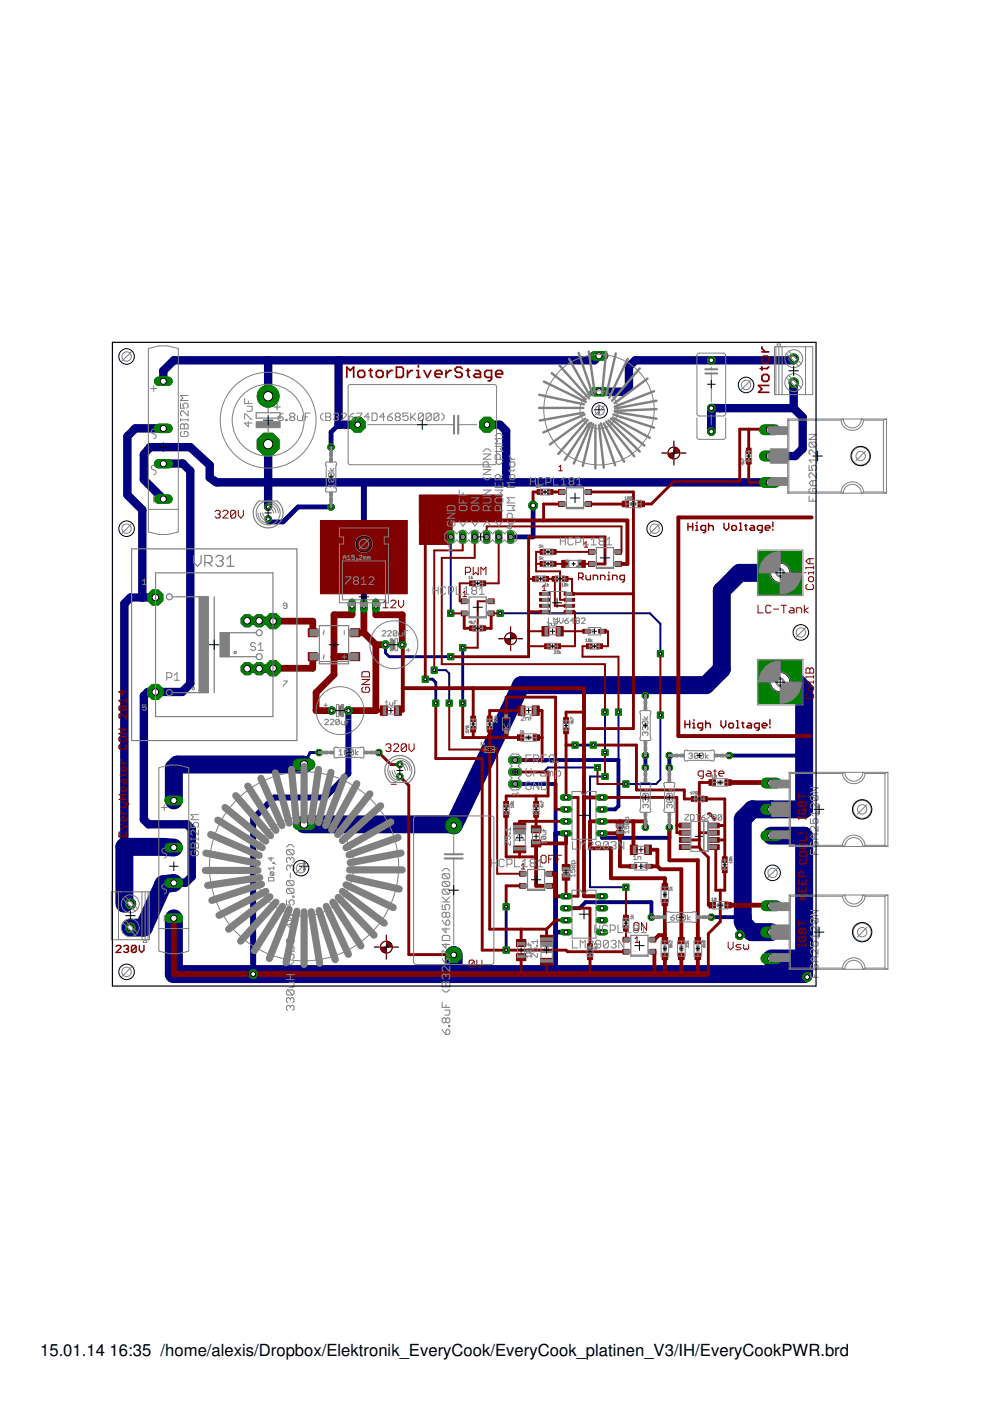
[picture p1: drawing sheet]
<svg xmlns="http://www.w3.org/2000/svg" width="210mm" height="297mm" viewBox="0 0 210 297" stroke-linecap="round" stroke-linejoin="round" font-family="sans-serif">
<defs><g id="words">
<g font-size="3.5">
<text x="8.5" y="287.5">15.01.14</text>
<text x="23.2" y="287.5">16:35 /home/alexis/Dropbox/Elektronik_EveryCook/EveryCook_platinen_V3/IH/EveryCookPWR.brd</text>
</g>
</g></defs>
<g fill="none" stroke="#000080" stroke-width=".21">
<path d="M140.3 96.1h1.1M142.9 93.5v1.1M142.9 97.6v1M144.4 96.1h1M105.7 135.4h1M108.3 132.9v1M108.3 136.9v1.1M109.8 135.4h1M81.9 198.3v1M79.4 200.8h1M81.9 202.3v1M83.4 200.8h1.1"/>
<circle cx="142.9" cy="96.1" r="1.27"/>
<circle cx="108.3" cy="135.4" r="1.27"/>
<circle cx="81.9" cy="200.8" r="1.27"/>
</g>
<g fill="#000080" stroke="#000080" stroke-width=".21">
<path d="M82 199.7h.4a1.03 1.03 0 0 1 .7 1.1h-1.1z" fill-rule="evenodd"/>
<path d="M80.8 200.8h1.1v1.2l-.9-.5z" fill-rule="evenodd"/>
<path d="M108.3 134.3l.4 .1a1.03 1.03 0 0 1 .7 1h-1.1z" fill-rule="evenodd"/>
<path d="M107.1 135.4h1.1v1.2l-.8-.5z" fill-rule="evenodd"/>
<path d="M142.9 94.9l.7 .2 .3 .5 .1 .4h-1.1z" fill-rule="evenodd"/>
<path d="M141.7 96.1h1.2v1.1l-.7-.2-.4-.5z" fill-rule="evenodd"/>
</g>
<path d="M165.4 121.5h-8.6l-3.8 3.7v16.7l-3.4 3.4h-39.1l-14.3 29.7M165.4 144.6h3.5l1.6 1.6v25.4h-11l-2 2.1v21.7l.3 .6 1.6 1.6h4.1M36.9 179.7l-2.3-.1-8.2-.1v12.1M64.5 162.1h-26.9l-.7 .8v6.8M64.5 174.8h31.7M163.5 177.2h7v29.3h-133.6v-11.8M36.9 187.2l-2.3 .3-4.1 9.2h-2.9M96.2 202.5v4M163.5 203.2h7" fill="none" stroke="#000080" stroke-width="3.8"/>
<g fill="none" stroke="#000080" stroke-width="1.8">
<path d="M56.9 76.4v7.6M71.8 76.4v13.6h4M127 75.4l-1 1h-89.1l-2.3 2.2v2.2M168.3 76.1v.3h-33.6l-1.4 1.3v4.2l-1.1 1.2h-5.2M34.6 90.8h-5.9l-1.7 1.7v12.4l3.2 3.2v18.6M34.6 98.3h4.2l1.5 1.6v45.1l-1.7 1.7h-7.3l-.8 .9v26.2l1 1h8.1l1.1 1v10l-1.4 1.4h-2.4M56.9 94.2v13.3M103.3 90h2.7l1.3 1.4v10.9M168.3 86.6l1.9 1.9v6.6l-1.6 1.6h-5.4M168.3 86.6l-17.5-.1v5M168.3 81.1h.1M168.3 81.1v5.5"/>
<path d="M168.3 81.1v1.9M163.2 102.3h-117.3l-1.4-1v-2.7l-4.2-3.8h-8.5l-1.3 1.6v5.3l4.1 4.1M32.9 126.7h-5.2l-1.3 1.3v51.5M96.2 174.8v.2"/>
</g>
<path d="M26.4 191.6h1.2" fill="none" stroke="#000080" stroke-width="2.5"/>
<path d="M81.7 136.7v1.7l.8 .8h13.1M98.1 137.3v11.8M67.6 159.6h-1.9l-1.2 2.5M90.2 144h1.5l.7 .7v4.4M121.9 158h3.9M107.3 192.2v9.2" fill="none" stroke="#000080" stroke-width=".61"/>
<path d="M136.8 145.3v2.2M109.2 161.1h21.9v9.8l-.7 .7h-2.8M109.2 166.2h8.6v10.5M136.8 160.2v2.5M141.9 160.2v2.5M141.9 175.4v2.2h-14.3v-.9M154.6 160.2h15.9M120 192.6h2.9l1.2-1.3h14v3.2M150.8 194.5h6.7" fill="none" stroke="#000080" stroke-width=".83"/>
<path d="M95.6 113.8v16.2M106 130h31.8l2.2 2.3v6.3M92.1 142.1h2.5l.6 .7v6.3M128.3 151v8.6M131.1 151v10.1M140 151.6v13.7l-.9 .9h-6.4M126.7 162.7h-10.5l-.9 1h-6.1M128.3 164.6h-3.2v23.5h7.6" fill="none" stroke="#000080" stroke-width=".42"/>
<path d="M71.8 90l-1.6 1.6v3.2M70.2 107.5h-7l-3.2 3.2h-3.1v-.7M113 107.2v6.6h-4.7M120 176.7h-2.2v29.8M117.8 197.6h2.2" fill="none" stroke="#000080" stroke-width="1"/>
<path d="M107.3 102.3h-30.1v26.1M73.9 150.7v13.3l-5 5.1h-10.7l-4.5 4.5v32.9" fill="none" stroke="#000080" stroke-width="1.3"/>
<path d="M35.9 169.7h1.9" fill="none" stroke="#008000" stroke-width="2"/>
<circle cx="36.9" cy="169.7" r=".66" fill="#fff" stroke="#000" stroke-width=".21"/>
<path d="M35.9 179.7h1.9" fill="none" stroke="#008000" stroke-width="2"/>
<circle cx="36.9" cy="179.7" r=".66" fill="#fff" stroke="#000" stroke-width=".21"/>
<path d="M35.9 187.2h1.9" fill="none" stroke="#008000" stroke-width="2"/>
<circle cx="36.9" cy="187.2" r=".66" fill="#fff" stroke="#000" stroke-width=".21"/>
<path d="M35.9 194.7h1.9" fill="none" stroke="#008000" stroke-width="2"/>
<circle cx="36.9" cy="194.7" r=".66" fill="#fff" stroke="#000" stroke-width=".21"/>
<circle cx="32.9" cy="146.7" r="1.72" fill="#008000" stroke="#008000" stroke-width=".21"/>
<circle cx="32.9" cy="146.7" r=".7" fill="#fff" stroke="#000" stroke-width=".21"/>
<circle cx="32.9" cy="126.7" r="1.72" fill="#008000" stroke="#008000" stroke-width=".21"/>
<circle cx="32.9" cy="126.7" r=".7" fill="#fff" stroke="#000" stroke-width=".21"/>
<circle cx="57.9" cy="131.7" r="1.72" fill="#008000" stroke="#008000" stroke-width=".21"/>
<circle cx="57.9" cy="131.7" r=".7" fill="#fff" stroke="#000" stroke-width=".21"/>
<circle cx="57.9" cy="141.7" r="1.72" fill="#008000" stroke="#008000" stroke-width=".21"/>
<circle cx="57.9" cy="141.7" r=".7" fill="#fff" stroke="#000" stroke-width=".21"/>
<path d="M63.3 174.8h2.4" fill="none" stroke="#008000" stroke-width="2.4"/>
<circle cx="64.5" cy="174.8" r=".8" fill="#fff" stroke="#000" stroke-width=".21"/>
<path d="M63.3 162.1h2.4" fill="none" stroke="#008000" stroke-width="2.4"/>
<circle cx="64.5" cy="162.1" r=".8" fill="#fff" stroke="#000" stroke-width=".21"/>
<circle cx="96.2" cy="175" r="1.7" fill="#008000" stroke="#008000" stroke-width=".21"/>
<circle cx="96.2" cy="175" r=".59" fill="#fff" stroke="#000" stroke-width=".21"/>
<circle cx="96.2" cy="202.5" r="1.7" fill="#008000" stroke="#008000" stroke-width=".21"/>
<circle cx="96.2" cy="202.5" r=".59" fill="#fff" stroke="#000" stroke-width=".21"/>
<path d="M162.4 166h2.2" fill="none" stroke="#008000" stroke-width="2.3"/>
<circle cx="163.5" cy="166" r=".74" fill="#fff" stroke="#000" stroke-width=".21"/>
<path d="M162.4 171.6h2.2" fill="none" stroke="#008000" stroke-width="2.3"/>
<circle cx="163.5" cy="171.6" r=".74" fill="#fff" stroke="#000" stroke-width=".21"/>
<path d="M162.4 177.2h2.2" fill="none" stroke="#008000" stroke-width="2.3"/>
<circle cx="163.5" cy="177.2" r=".74" fill="#fff" stroke="#000" stroke-width=".21"/>
<path d="M162.4 192h2.2" fill="none" stroke="#008000" stroke-width="2.3"/>
<circle cx="163.5" cy="192" r=".74" fill="#fff" stroke="#000" stroke-width=".21"/>
<path d="M162.4 197.6h2.2" fill="none" stroke="#008000" stroke-width="2.3"/>
<circle cx="163.5" cy="197.6" r=".74" fill="#fff" stroke="#000" stroke-width=".21"/>
<path d="M162.4 203.2h2.2" fill="none" stroke="#008000" stroke-width="2.3"/>
<circle cx="163.5" cy="203.2" r=".74" fill="#fff" stroke="#000" stroke-width=".21"/>
<path d="M74.6 127.7v1.5" fill="none" stroke="#008000" stroke-width="1.5"/>
<circle cx="74.6" cy="128.4" r=".51" fill="#fff" stroke="#000" stroke-width=".21"/>
<path d="M77.2 127.7v1.5" fill="none" stroke="#008000" stroke-width="1.5"/>
<circle cx="77.2" cy="128.4" r=".51" fill="#fff" stroke="#000" stroke-width=".21"/>
<path d="M79.7 127.7v1.5" fill="none" stroke="#008000" stroke-width="1.5"/>
<circle cx="79.7" cy="128.4" r=".51" fill="#fff" stroke="#000" stroke-width=".21"/>
<circle cx="27.6" cy="196.7" r=".99" fill="#008000" stroke="#008000" stroke-width=".21"/>
<circle cx="27.6" cy="196.7" r=".66" fill="#fff" stroke="#000" stroke-width=".21"/>
<circle cx="27.6" cy="191.6" r=".99" fill="#008000" stroke="#008000" stroke-width=".21"/>
<circle cx="27.6" cy="191.6" r=".66" fill="#fff" stroke="#000" stroke-width=".21"/>
<circle cx="73.9" cy="150.7" r=".87" fill="#008000" stroke="#008000" stroke-width=".21"/>
<circle cx="73.9" cy="150.7" r=".4" fill="#fff" stroke="#000" stroke-width=".21"/>
<circle cx="70.3" cy="150.7" r=".8" fill="#008000" stroke="#008000" stroke-width=".21"/>
<circle cx="70.3" cy="150.7" r=".4" fill="#fff" stroke="#000" stroke-width=".21"/>
<circle cx="81.7" cy="136.7" r=".87" fill="#008000" stroke="#008000" stroke-width=".21"/>
<circle cx="81.7" cy="136.7" r=".4" fill="#fff" stroke="#000" stroke-width=".21"/>
<circle cx="85.3" cy="136.7" r=".8" fill="#008000" stroke="#008000" stroke-width=".21"/>
<circle cx="85.3" cy="136.7" r=".4" fill="#fff" stroke="#000" stroke-width=".21"/>
<path d="M119.4 169.1h1.3" fill="none" stroke="#008000" stroke-width="1.3"/>
<circle cx="120" cy="169.1" r=".4" fill="#fff" stroke="#000" stroke-width=".21"/>
<path d="M119.4 171.6h1.3" fill="none" stroke="#008000" stroke-width="1.3"/>
<circle cx="120" cy="171.6" r=".4" fill="#fff" stroke="#000" stroke-width=".21"/>
<path d="M119.4 174.1h1.3" fill="none" stroke="#008000" stroke-width="1.3"/>
<circle cx="120" cy="174.1" r=".4" fill="#fff" stroke="#000" stroke-width=".21"/>
<path d="M119.4 176.7h1.3" fill="none" stroke="#008000" stroke-width="1.3"/>
<circle cx="120" cy="176.7" r=".4" fill="#fff" stroke="#000" stroke-width=".21"/>
<path d="M127 176.7h1.3" fill="none" stroke="#008000" stroke-width="1.3"/>
<circle cx="127.6" cy="176.7" r=".4" fill="#fff" stroke="#000" stroke-width=".21"/>
<path d="M127 174.1h1.3" fill="none" stroke="#008000" stroke-width="1.3"/>
<circle cx="127.6" cy="174.1" r=".4" fill="#fff" stroke="#000" stroke-width=".21"/>
<path d="M127 171.6h1.3" fill="none" stroke="#008000" stroke-width="1.3"/>
<circle cx="127.6" cy="171.6" r=".4" fill="#fff" stroke="#000" stroke-width=".21"/>
<path d="M127 169.1h1.3" fill="none" stroke="#008000" stroke-width="1.3"/>
<circle cx="127.6" cy="169.1" r=".4" fill="#fff" stroke="#000" stroke-width=".21"/>
<path d="M119.4 190h1.3" fill="none" stroke="#008000" stroke-width="1.3"/>
<circle cx="120" cy="190" r=".4" fill="#fff" stroke="#000" stroke-width=".21"/>
<path d="M119.4 192.6h1.3" fill="none" stroke="#008000" stroke-width="1.3"/>
<circle cx="120" cy="192.6" r=".4" fill="#fff" stroke="#000" stroke-width=".21"/>
<path d="M119.4 195.1h1.3" fill="none" stroke="#008000" stroke-width="1.3"/>
<circle cx="120" cy="195.1" r=".4" fill="#fff" stroke="#000" stroke-width=".21"/>
<path d="M119.4 197.6h1.3" fill="none" stroke="#008000" stroke-width="1.3"/>
<circle cx="120" cy="197.6" r=".4" fill="#fff" stroke="#000" stroke-width=".21"/>
<path d="M127 197.6h1.3" fill="none" stroke="#008000" stroke-width="1.3"/>
<circle cx="127.6" cy="197.6" r=".4" fill="#fff" stroke="#000" stroke-width=".21"/>
<path d="M127 195.1h1.3" fill="none" stroke="#008000" stroke-width="1.3"/>
<circle cx="127.6" cy="195.1" r=".4" fill="#fff" stroke="#000" stroke-width=".21"/>
<path d="M127 192.6h1.3" fill="none" stroke="#008000" stroke-width="1.3"/>
<circle cx="127.6" cy="192.6" r=".4" fill="#fff" stroke="#000" stroke-width=".21"/>
<path d="M127 190h1.3" fill="none" stroke="#008000" stroke-width="1.3"/>
<circle cx="127.6" cy="190" r=".4" fill="#fff" stroke="#000" stroke-width=".21"/>
<path d="M160.9 140.1h9v9h-9z" fill="#008000" stroke="#008000" stroke-width=".21"/>
<circle cx="165.4" cy="144.6" r="2.05" fill="#fff" stroke="#000" stroke-width=".21"/>
<path d="M160.9 116.9h9v9.1h-9z" fill="#008000" stroke="#008000" stroke-width=".21"/>
<circle cx="165.4" cy="121.5" r="2.05" fill="#fff" stroke="#000" stroke-width=".21"/>
<circle cx="141.9" cy="160.2" r=".71" fill="#008000" stroke="#008000" stroke-width=".21"/>
<circle cx="141.9" cy="160.2" r=".4" fill="#fff" stroke="#000" stroke-width=".21"/>
<circle cx="154.6" cy="160.2" r=".71" fill="#008000" stroke="#008000" stroke-width=".21"/>
<circle cx="154.6" cy="160.2" r=".4" fill="#fff" stroke="#000" stroke-width=".21"/>
<circle cx="141.9" cy="175.4" r=".71" fill="#008000" stroke="#008000" stroke-width=".21"/>
<circle cx="141.9" cy="175.4" r=".4" fill="#fff" stroke="#000" stroke-width=".21"/>
<circle cx="141.9" cy="162.7" r=".71" fill="#008000" stroke="#008000" stroke-width=".21"/>
<circle cx="141.9" cy="162.7" r=".4" fill="#fff" stroke="#000" stroke-width=".21"/>
<circle cx="136.8" cy="147.5" r=".71" fill="#008000" stroke="#008000" stroke-width=".21"/>
<circle cx="136.8" cy="147.5" r=".4" fill="#fff" stroke="#000" stroke-width=".21"/>
<circle cx="136.8" cy="160.2" r=".71" fill="#008000" stroke="#008000" stroke-width=".21"/>
<circle cx="136.8" cy="160.2" r=".4" fill="#fff" stroke="#000" stroke-width=".21"/>
<circle cx="136.8" cy="175.4" r=".71" fill="#008000" stroke="#008000" stroke-width=".21"/>
<circle cx="136.8" cy="175.4" r=".4" fill="#fff" stroke="#000" stroke-width=".21"/>
<circle cx="136.8" cy="162.7" r=".71" fill="#008000" stroke="#008000" stroke-width=".21"/>
<circle cx="136.8" cy="162.7" r=".4" fill="#fff" stroke="#000" stroke-width=".21"/>
<circle cx="138.1" cy="194.5" r=".71" fill="#008000" stroke="#008000" stroke-width=".21"/>
<circle cx="138.1" cy="194.5" r=".4" fill="#fff" stroke="#000" stroke-width=".21"/>
<circle cx="150.8" cy="194.5" r=".71" fill="#008000" stroke="#008000" stroke-width=".21"/>
<circle cx="150.8" cy="194.5" r=".4" fill="#fff" stroke="#000" stroke-width=".21"/>
<path d="M108.5 166.2h1.5" fill="none" stroke="#008000" stroke-width="1.5"/>
<circle cx="109.2" cy="166.2" r=".51" fill="#fff" stroke="#000" stroke-width=".21"/>
<path d="M108.5 163.7h1.5" fill="none" stroke="#008000" stroke-width="1.5"/>
<circle cx="109.2" cy="163.7" r=".51" fill="#fff" stroke="#000" stroke-width=".21"/>
<path d="M108.5 161.1h1.5" fill="none" stroke="#008000" stroke-width="1.5"/>
<circle cx="109.2" cy="161.1" r=".51" fill="#fff" stroke="#000" stroke-width=".21"/>
<circle cx="80.3" cy="159.6" r=".71" fill="#008000" stroke="#008000" stroke-width=".21"/>
<circle cx="80.3" cy="159.6" r=".4" fill="#fff" stroke="#000" stroke-width=".21"/>
<circle cx="67.6" cy="159.6" r=".71" fill="#008000" stroke="#008000" stroke-width=".21"/>
<circle cx="67.6" cy="159.6" r=".4" fill="#fff" stroke="#000" stroke-width=".21"/>
<circle cx="84.8" cy="162.1" r=".71" fill="#008000" stroke="#008000" stroke-width=".21"/>
<circle cx="84.8" cy="162.1" r=".4" fill="#fff" stroke="#000" stroke-width=".21"/>
<circle cx="84.8" cy="164.6" r=".71" fill="#008000" stroke="#008000" stroke-width=".21"/>
<circle cx="84.8" cy="164.6" r=".4" fill="#fff" stroke="#000" stroke-width=".21"/>
<path d="M33.6 80.8h2" fill="none" stroke="#008000" stroke-width="2"/>
<circle cx="34.6" cy="80.8" r=".66" fill="#fff" stroke="#000" stroke-width=".21"/>
<path d="M33.6 90.8h2" fill="none" stroke="#008000" stroke-width="2"/>
<circle cx="34.6" cy="90.8" r=".66" fill="#fff" stroke="#000" stroke-width=".21"/>
<path d="M33.6 98.3h2" fill="none" stroke="#008000" stroke-width="2"/>
<circle cx="34.6" cy="98.3" r=".66" fill="#fff" stroke="#000" stroke-width=".21"/>
<path d="M33.6 105.8h2" fill="none" stroke="#008000" stroke-width="2"/>
<circle cx="34.6" cy="105.8" r=".66" fill="#fff" stroke="#000" stroke-width=".21"/>
<circle cx="103.3" cy="90" r="1.7" fill="#008000" stroke="#008000" stroke-width=".21"/>
<circle cx="103.3" cy="90" r=".59" fill="#fff" stroke="#000" stroke-width=".21"/>
<circle cx="75.8" cy="90" r="1.7" fill="#008000" stroke="#008000" stroke-width=".21"/>
<circle cx="75.8" cy="90" r=".59" fill="#fff" stroke="#000" stroke-width=".21"/>
<path d="M162.1 91.1h2.2" fill="none" stroke="#008000" stroke-width="2.3"/>
<circle cx="163.2" cy="91.1" r=".74" fill="#fff" stroke="#000" stroke-width=".21"/>
<path d="M162.1 96.7h2.2" fill="none" stroke="#008000" stroke-width="2.3"/>
<circle cx="163.2" cy="96.7" r=".74" fill="#fff" stroke="#000" stroke-width=".21"/>
<path d="M162.1 102.3h2.2" fill="none" stroke="#008000" stroke-width="2.3"/>
<circle cx="163.2" cy="102.3" r=".74" fill="#fff" stroke="#000" stroke-width=".21"/>
<circle cx="168.3" cy="76.1" r=".99" fill="#008000" stroke="#008000" stroke-width=".21"/>
<circle cx="168.3" cy="76.1" r=".66" fill="#fff" stroke="#000" stroke-width=".21"/>
<circle cx="168.3" cy="81.1" r=".99" fill="#008000" stroke="#008000" stroke-width=".21"/>
<circle cx="168.3" cy="81.1" r=".66" fill="#fff" stroke="#000" stroke-width=".21"/>
<path d="M95.6 113.1v1.5" fill="none" stroke="#008000" stroke-width="1.5"/>
<circle cx="95.6" cy="113.8" r=".51" fill="#fff" stroke="#000" stroke-width=".21"/>
<path d="M98.1 113.1v1.5" fill="none" stroke="#008000" stroke-width="1.5"/>
<circle cx="98.1" cy="113.8" r=".51" fill="#fff" stroke="#000" stroke-width=".21"/>
<path d="M100.6 113.1v1.5" fill="none" stroke="#008000" stroke-width="1.5"/>
<circle cx="100.6" cy="113.8" r=".51" fill="#fff" stroke="#000" stroke-width=".21"/>
<path d="M103.2 113.1v1.5" fill="none" stroke="#008000" stroke-width="1.5"/>
<circle cx="103.2" cy="113.8" r=".51" fill="#fff" stroke="#000" stroke-width=".21"/>
<path d="M105.7 113.1v1.5" fill="none" stroke="#008000" stroke-width="1.5"/>
<circle cx="105.7" cy="113.8" r=".51" fill="#fff" stroke="#000" stroke-width=".21"/>
<path d="M108.3 113.1v1.5" fill="none" stroke="#008000" stroke-width="1.5"/>
<circle cx="108.3" cy="113.8" r=".51" fill="#fff" stroke="#000" stroke-width=".21"/>
<circle cx="56.9" cy="84" r="2.31" fill="#008000" stroke="#008000" stroke-width=".21"/>
<circle cx="56.9" cy="84" r=".99" fill="#fff" stroke="#000" stroke-width=".21"/>
<circle cx="56.9" cy="94.2" r="2.5" fill="#008000" stroke="#008000" stroke-width=".21"/>
<circle cx="56.9" cy="94.2" r=".99" fill="#fff" stroke="#000" stroke-width=".21"/>
<circle cx="70.2" cy="107.5" r=".71" fill="#008000" stroke="#008000" stroke-width=".21"/>
<circle cx="70.2" cy="107.5" r=".4" fill="#fff" stroke="#000" stroke-width=".21"/>
<circle cx="70.2" cy="94.8" r=".71" fill="#008000" stroke="#008000" stroke-width=".21"/>
<circle cx="70.2" cy="94.8" r=".4" fill="#fff" stroke="#000" stroke-width=".21"/>
<circle cx="56.9" cy="110" r=".71" fill="#008000" stroke="#008000" stroke-width=".21"/>
<circle cx="56.9" cy="110" r=".4" fill="#fff" stroke="#000" stroke-width=".21"/>
<circle cx="56.9" cy="107.5" r=".71" fill="#008000" stroke="#008000" stroke-width=".21"/>
<circle cx="56.9" cy="107.5" r=".4" fill="#fff" stroke="#000" stroke-width=".21"/>
<circle cx="150.8" cy="76.4" r=".83" fill="#008000" stroke="#008000" stroke-width=".21"/>
<circle cx="150.8" cy="76.4" r=".51" fill="#fff" stroke="#000" stroke-width=".21"/>
<circle cx="150.8" cy="86.6" r=".83" fill="#008000" stroke="#008000" stroke-width=".21"/>
<circle cx="150.8" cy="86.6" r=".51" fill="#fff" stroke="#000" stroke-width=".21"/>
<circle cx="150.8" cy="91.5" r=".83" fill="#008000" stroke="#008000" stroke-width=".21"/>
<circle cx="150.8" cy="91.5" r=".51" fill="#fff" stroke="#000" stroke-width=".21"/>
<path d="M126 75.4h2" fill="none" stroke="#008000" stroke-width="2"/>
<circle cx="127" cy="75.4" r=".66" fill="#fff" stroke="#000" stroke-width=".21"/>
<path d="M126 83.1h2" fill="none" stroke="#008000" stroke-width="2"/>
<circle cx="127" cy="83.1" r=".66" fill="#fff" stroke="#000" stroke-width=".21"/>
<path d="M125.2 157.3h1.2v1.3h-1.2z" fill="#008000" stroke="#008000" stroke-width=".21"/>
<circle cx="125.8" cy="158" r=".3" fill="#fff" stroke="#000" stroke-width=".21"/>
<path d="M121.3 157.3h1.3v1.3h-1.3z" fill="#008000" stroke="#008000" stroke-width=".21"/>
<circle cx="121.9" cy="158" r=".3" fill="#fff" stroke="#000" stroke-width=".21"/>
<path d="M97.5 136.7h1.2v1.3h-1.2z" fill="#008000" stroke="#008000" stroke-width=".21"/>
<circle cx="98.1" cy="137.3" r=".3" fill="#fff" stroke="#000" stroke-width=".21"/>
<path d="M97.5 148.4h1.2v1.3h-1.2z" fill="#008000" stroke="#008000" stroke-width=".21"/>
<circle cx="98.1" cy="149.1" r=".3" fill="#fff" stroke="#000" stroke-width=".21"/>
<path d="M130.5 150.3h1.3v1.3h-1.3z" fill="#008000" stroke="#008000" stroke-width=".21"/>
<circle cx="131.1" cy="151" r=".3" fill="#fff" stroke="#000" stroke-width=".21"/>
<path d="M132.1 187.5h1.2v1.2h-1.2z" fill="#008000" stroke="#008000" stroke-width=".21"/>
<circle cx="132.7" cy="188.1" r=".3" fill="#fff" stroke="#000" stroke-width=".21"/>
<path d="M127.6 164h1.3v1.3h-1.3z" fill="#008000" stroke="#008000" stroke-width=".21"/>
<circle cx="128.3" cy="164.6" r=".3" fill="#fff" stroke="#000" stroke-width=".21"/>
<path d="M127.6 158.9h1.3v1.3h-1.3z" fill="#008000" stroke="#008000" stroke-width=".21"/>
<circle cx="128.3" cy="159.6" r=".3" fill="#fff" stroke="#000" stroke-width=".21"/>
<path d="M127.6 150.3h1.3v1.3h-1.3z" fill="#008000" stroke="#008000" stroke-width=".21"/>
<circle cx="128.3" cy="151" r=".3" fill="#fff" stroke="#000" stroke-width=".21"/>
<path d="M91.4 141.5h1.3v1.2h-1.3z" fill="#008000" stroke="#008000" stroke-width=".21"/>
<circle cx="92.1" cy="142.1" r=".3" fill="#fff" stroke="#000" stroke-width=".21"/>
<path d="M94.6 148.4h1.3v1.3h-1.3z" fill="#008000" stroke="#008000" stroke-width=".21"/>
<circle cx="95.2" cy="149.1" r=".3" fill="#fff" stroke="#000" stroke-width=".21"/>
<path d="M94.9 138.6h1.3v1.3h-1.3z" fill="#008000" stroke="#008000" stroke-width=".21"/>
<circle cx="95.6" cy="139.2" r=".3" fill="#fff" stroke="#000" stroke-width=".21"/>
<circle cx="53.7" cy="206.5" r=".96" fill="#008000" stroke="#008000" stroke-width=".21"/>
<circle cx="53.7" cy="206.5" r=".51" fill="#fff" stroke="#000" stroke-width=".21"/>
<circle cx="54.9" cy="141.8" r="1.38" fill="#008000" stroke="#008000" stroke-width=".21"/>
<circle cx="54.9" cy="141.8" r=".7" fill="#fff" stroke="#000" stroke-width=".21"/>
<circle cx="54.9" cy="131.6" r="1.38" fill="#008000" stroke="#008000" stroke-width=".21"/>
<circle cx="54.9" cy="131.6" r=".7" fill="#fff" stroke="#000" stroke-width=".21"/>
<circle cx="52.4" cy="131.6" r="1.38" fill="#008000" stroke="#008000" stroke-width=".21"/>
<circle cx="52.4" cy="131.6" r=".7" fill="#fff" stroke="#000" stroke-width=".21"/>
<path d="M105.4 129.4h1.3v1.3h-1.3z" fill="#008000" stroke="#008000" stroke-width=".21"/>
<circle cx="106" cy="130" r=".3" fill="#fff" stroke="#000" stroke-width=".21"/>
<path d="M139.4 138h1.3v1.2h-1.3z" fill="#008000" stroke="#008000" stroke-width=".21"/>
<circle cx="140" cy="138.6" r=".3" fill="#fff" stroke="#000" stroke-width=".21"/>
<path d="M139.4 151h1.3v1.3h-1.3z" fill="#008000" stroke="#008000" stroke-width=".21"/>
<circle cx="140" cy="151.6" r=".3" fill="#fff" stroke="#000" stroke-width=".21"/>
<path d="M132.1 165.6h1.2v1.3h-1.2z" fill="#008000" stroke="#008000" stroke-width=".21"/>
<circle cx="132.7" cy="166.2" r=".3" fill="#fff" stroke="#000" stroke-width=".21"/>
<path d="M126 162.1h1.3v1.3h-1.3z" fill="#008000" stroke="#008000" stroke-width=".21"/>
<circle cx="126.7" cy="162.7" r=".3" fill="#fff" stroke="#000" stroke-width=".21"/>
<circle cx="52.4" cy="141.8" r="1.38" fill="#008000" stroke="#008000" stroke-width=".21"/>
<circle cx="52.4" cy="141.8" r=".7" fill="#fff" stroke="#000" stroke-width=".21"/>
<circle cx="171.1" cy="207.2" r=".96" fill="#008000" stroke="#008000" stroke-width=".21"/>
<circle cx="171.1" cy="207.2" r=".51" fill="#fff" stroke="#000" stroke-width=".21"/>
<circle cx="156.8" cy="198.3" r=".96" fill="#008000" stroke="#008000" stroke-width=".21"/>
<circle cx="156.8" cy="198.3" r=".51" fill="#fff" stroke="#000" stroke-width=".21"/>
<circle cx="113" cy="107.2" r=".96" fill="#008000" stroke="#008000" stroke-width=".21"/>
<circle cx="113" cy="107.2" r=".51" fill="#fff" stroke="#000" stroke-width=".21"/>
<path d="M94.9 129.4h1.3v1.3h-1.3z" fill="#008000" stroke="#008000" stroke-width=".21"/>
<circle cx="95.6" cy="130" r=".3" fill="#fff" stroke="#000" stroke-width=".21"/>
<path d="M89.5 143.4h1.3v1.2h-1.3z" fill="#008000" stroke="#008000" stroke-width=".21"/>
<circle cx="90.2" cy="144" r=".3" fill="#fff" stroke="#000" stroke-width=".21"/>
<path d="M91.8 148.4h1.2v1.3h-1.2z" fill="#008000" stroke="#008000" stroke-width=".21"/>
<circle cx="92.4" cy="149.1" r=".3" fill="#fff" stroke="#000" stroke-width=".21"/>
<path d="M106.7 191.6h1.2v1.3h-1.2z" fill="#008000" stroke="#008000" stroke-width=".21"/>
<circle cx="107.3" cy="192.2" r=".3" fill="#fff" stroke="#000" stroke-width=".21"/>
<path d="M106.7 200.8h1.2v1.3h-1.2z" fill="#008000" stroke="#008000" stroke-width=".21"/>
<circle cx="107.3" cy="201.4" r=".3" fill="#fff" stroke="#000" stroke-width=".21"/>
<g fill="none" stroke="#800000" stroke-width=".21">
<path d="M118.5 99l.4-.3v1.1M118.5 99.8h.8M140.3 96.1h1.1M142.9 93.5v1.1M142.9 97.6v1M144.4 96.1h1M45.6 108.5l.3-.3h.5l.3 .3v.2l-.3 .3M46.2 109h.2M46.4 109l.3 .3v.3l-.3 .2h-.5l-.3-.2M47.2 108.5l.3-.3h.6l.2 .3v.2l-1.1 1.1h1.1M50 108.5l-.3-.3h-.6l-.2 .3v1.1M50 108.5v1.1l-.3 .2h-.6l-.2-.2"/>
<path d="M50 108.5l-1.1 1.1M50.5 108.2v1.1l.6 .5 .5-.5v-1.1M123.9 115.2l.4-.3v1.1M123.9 116h.8M171.7 118.4v1.1M172.5 118.4h-1.1l-.5 .6 .5 .5h1.1M81.2 127.8l.6-.5v1.6M81.2 128.9h1.1M82.8 127.5l.3-.2h.6l.2 .2v.3l-1.1 1.1h1.1M84.5 127.3v1l.5 .6 .6-.6v-1M98.2 125.7l.4-.4v1.2M98.2 126.5h.8"/>
<path d="M98.7 121.3h.8l.3-.2v-.6l-.3-.2h-.8v1.6M100.3 120.3v1.6l.6-.6 .5 .6v-1.6M102 121.9v-1.6l.5 .5 .5-.5v1.6M105.7 135.4h1M108.3 132.9v1M108.3 136.9v1.1M109.8 135.4h1M115 124.4l.4-.4v1.2M115 125.2h.8M160.7 128.3v1.6h1.1M163.4 128.6l-.2-.3h-.6l-.2 .3v1.1l.2 .2h.6l.2-.2M164 129.1h1.1"/>
<path d="M165.6 128.3h1.1M166.2 128.3v1.6M167.5 128.9h.6l.3 .2v.8h-.9l-.2-.2 .2-.3h.9M168.9 129.9v-1h.8l.3 .2v.8M170.5 128.3v1.6M170.6 121.4h.3M171.2 123.9l-.3 .3v.5l.3 .3h1l.3-.3v-.5l-.3-.3M171.4 128.9l-.9 .5 .9 .5M171.4 122.5l.3-.2h.5l.3 .2v.6l-.3 .2h-.5l-.3-.2zM172.5 120.4h-1.6v.2M172.5 120.1v.5M172.5 121.2v.5"/>
<path d="M172.5 121.4h-1.1v.3M76.7 144.1h1.7l-1.7 1h1.7M77 145.7l-.3 .3v.5l.3 .3h1.1l.3-.3v-.5l-.3-.3h-.6v.5M77 142.4h1.1l.3 .3v.8h-1.7v-.8zM81.8 158l.3-.3h.5l.3 .3v.3l-.3 .2M82.3 158.5h.3M82.6 158.5l.3 .3v.3l-.3 .2h-.5l-.3-.2M83.4 158l.3-.3h.5l.3 .3v.3l-1.1 1h1.1M86.2 158l-.3-.3h-.6l-.2 .3v1.1M86.2 158v1.1l-.3 .2h-.6l-.2-.2M86.2 158l-1.1 1.1M86.7 157.7v1.1l.5 .5 .6-.5v-1.1"/>
<path d="M170.6 144.6h.3M170.9 141.9l.3-.3h.2l.3 .3 .3-.3h.2l.3 .3v.8h-1.6zM171.2 147.1l-.3 .2v.6l.3 .2h1l.3-.2v-.6l-.3-.2M171.4 145.7l.3-.3h.5l.3 .3v.5l-.3 .3h-.5l-.3-.3zM171.7 141.9v.8M172.5 143.5h-1.6v.3M172.5 143.3v.5M172.5 144.3v.6M172.5 144.6h-1.1v.3M83 166.3h1M149.1 164.5h-.8l-.3-.2v-.6l.3-.2h.8v1.3l-.3 .3h-.2M149.9 163.5h.6l.2 .2v.8h-.8l-.2-.2 .2-.3h.8"/>
<path d="M151.3 163.5h.5M151.6 163.2v1.1l.2 .2M152.4 164h1.1v-.3l-.3-.2h-.5l-.3 .2v.6l.3 .2h.5M81.9 198.3v1M110.6 183.5l.3-.4v1.2M110.6 184.3h.7M115 181.3h.5l.3 .3v1.1l-.3 .3h-.5l-.3-.3v-1.1zM116.3 182.1h.6M117.4 181.3h-1.1v1.7M118 182.1h.5M119.1 181.3h-1.1v1.7M134.6 195.6h.6l.3 .3v1.1l-.3 .3h-.6l-.2-.3v-1.1z"/>
<path d="M134.7 199l.4-.4v1.2M134.7 199.8h.7M137.1 195.6v1.7l-1.1-1.7v1.7M154.4 199.7v1.1l.5 .6 .5-.6v-1.1M79.4 200.8h1M81.9 202.3v1M83.4 200.8h1.1M100.5 203.8l-.2-.2h-.6l-.2 .2v1.1M100.5 203.8v1.1l-.2 .3h-.6l-.2-.3M100.5 203.8l-1 1.1M101.1 203.6v1l.5 .6 .6-.6v-1M157.1 200.3h-.8l-.3 .3 .3 .2h.5l.3 .3-.3 .3h-.8"/>
<path d="M157.7 200.3v.8l.2 .3 .3-.3 .3 .3 .2-.3v-.8"/>
<circle cx="142.9" cy="96.1" r="1.27"/>
<circle cx="108.3" cy="135.4" r="1.27"/>
<circle cx="81.9" cy="200.8" r="1.27"/>
</g>
<path d="M122.7 122.4h.7l.2-.2v-.5l-.2-.2h-.7v1.4M123.1 122.4l.5 .5M124.2 122v.7l.3 .2h.7v-.9M125.8 122.9v-.9h.7l.2 .2v.7M127.3 122.9v-.9h.7l.3 .2v.7M128.9 122.9h.4M128.9 122h.2v.9M129.1 121.3v.2M129.9 122.9v-.9h.7l.2 .2v.7M132.4 122.9h-.7l-.3-.2v-.5l.3-.2h.7v1.1l-.3 .3h-.2" fill="none" stroke="#800000" stroke-width=".25"/>
<g fill="none" stroke="#800000" stroke-width=".3">
<path d="M145.9 110.9v1.5M145.9 111.7h1M146.9 110.9v1.5M147.5 111.4h.3v1M147.5 112.4h.5M147.8 110.7v.2M149.6 112.4h-.8l-.2-.2v-.5l.2-.3h.8v1.3l-.2 .2h-.3M150.2 111.7l.3-.3h.5l.2 .3v.7M150.2 110.9v1.5M153.5 110.9v1l.5 .5 .5-.5v-1M155.4 111.4h.5l.2 .3v.5l-.2 .2h-.5l-.2-.2v-.5zM156.8 112.4h.5"/>
<path d="M156.8 110.9h.2v1.5M157.9 111.4h.5M158.1 111.2v1l.3 .2M159.2 111.4h.5l.3 .3v.7h-.8l-.2-.2 .2-.3h.8M161.6 112.4h-.8l-.2-.2v-.5l.2-.3h.8v1.3l-.2 .2h-.3M162.2 111.9h1v-.2l-.2-.3h-.5l-.3 .3v.5l.3 .2h.5M163.9 110.7v1M163.9 112.2v.2M25.3 154.6h1.4l-1.4 1h1.4M25.5 149.7l-.2 .2v.5l.2 .3h1M25.5 156.2h1l.2 .3v.5l-.2 .2h-1l-.2-.2v-.5zM25.5 157.9l-.2 .2v.5l.2 .3h1l.2-.3v-.5l-.2-.2"/>
<path d="M25.5 149.7h1l.2 .2v.5l-.2 .3M25.5 149.7l1 1M26 146.4v1l-.7-.8h1.4M26.7 151.3v1l-1-1h-.2l-.2 .3v.5l.2 .2M26.7 148v1M26.7 148.5h-1.4l.4 .5M145.2 152.8v1.5M145.2 153.6h1M146.2 152.8v1.5M146.9 153.3h.2v1M146.9 154.3h.5M147.1 152.6v.2"/>
<path d="M149 154.3h-.8l-.2-.2v-.5l.2-.3h.8v1.3l-.3 .2h-.2M149.6 153.6l.2-.3h.5l.3 .3v.7M149.6 152.8v1.5M152.9 152.8v1l.5 .5 .5-.5v-1M154.7 153.3h.6l.2 .3v.5l-.2 .2h-.6l-.2-.2v-.5zM156.1 154.3h.6M156.1 152.8h.3v1.5M157.2 153.3h.5M157.5 153.1v1l.2 .2M158.6 153.3h.5l.2 .3v.7h-.7l-.3-.2 .3-.3h.7M161 154.3h-.8l-.2-.2v-.5l.2-.3h.8v1.3l-.3 .2h-.2M161.6 153.8h1v-.2l-.3-.3h-.4l-.3 .3v.5l.3 .2h.4"/>
<path d="M163.2 152.6v1M163.2 154.1v.2M25.3 176.4v1h1.4v-1M25.3 169.5h1.4M25.3 168.5h1.4M25.7 174.8l1 .5-1 .5M25.7 161.1v.3l.5 .5M25.7 164.1v.5M25.7 171.7v.3l.5 .5M25.7 172.5h1M25.7 170.1h1.3l.2 .3v.2M25.7 161.9h1"/>
<path d="M26 168.5v1M26 176.9v.5M26.2 165.2v.8l.3 .2 .2-.2v-.8h-.7l-.3 .3v.5M26.7 162.7v.5l-.2 .3h-.5l-.3-.3v-.5l.5-.2v1M26.7 167.1v.5l-.2 .3h-.5l-.3-.3v-.5l.3-.2h.2v1M26.7 170.1v.8l-.2 .2h-.8M26.7 173.4v.5l-.2 .2h-.5l-.3-.2v-.5l.3-.3h.2v1M26.7 164.1l-.2 .2h-1M169.3 176.6h1M169.4 170.2l.2-.3h.3l.2 .3 .2-.3h.3l.3 .3v.7h-1.5zM169.4 173.4h1.5M169.4 168.3v1"/>
<path d="M169.4 173.2v.5M169.4 168.8h1.5M169.5 179.2l.3-.3h1l.2 .3v.5l-.2 .2h-1l-.3-.2zM169.6 171.6l-.2 .2v.5l.2 .3h1l.3-.3v-.5l-.3-.2h-.5v.5M170.1 170.2v.7M170.8 176.6h.2M170.9 173.2v.5M171 177.3v1h-1.5M169.4 197.2l.2-.3h.3l.2 .3 .2-.3h.3l.3 .3v.7h-1.5zM169.4 195.3v1M169.4 195.8h1.5M169.4 190.8h1.5"/>
<path d="M169.4 189.8l1 1M169.4 186.5v1h1.5v-1M169.4 188.1v1h1.5v-1M169.6 198.5l-.2 .3v.5l.2 .3h1l.3-.3v-.5l-.3-.3h-.5v.6M169.8 182.2l-.3 .2v.5l.3 .3h1l.2-.3v-.5l-.2-.2M169.8 180.6h1l.2 .2v.5l-.2 .2h-1l-.3-.2v-.5zM170.1 197.2v.7M170.2 187v.5M170.2 188.6v.5M170.4 185.9v-.8l-.2-.3h-.5l-.3 .3v.8h1.5M170.9 189.8l-.7 .7M24.6 200.7l.2-.3h.6l.2 .3v.2l-1 1h1"/>
<path d="M26.2 200.7l.3-.3h.5l.2 .3v.2l-.2 .3M26.8 201.2h.2M27 201.2l.2 .2v.3l-.2 .2h-.5l-.3-.2M28.9 200.7v1l-.3 .2h-.5l-.2-.2M28.9 200.7l-.3-.3h-.5l-.2 .3v1M28.9 200.7l-1 1M29.5 200.4v1l.5 .5 .5-.5v-1M169.4 200.1v.5M169.4 200.4h1.5M170.9 200.1v.5"/>
</g>
<g fill="none" stroke="#800000" stroke-width=".36">
<path d="M76.2 78.5h.8l.3 .4v.8l-.3 .3h-.8l-.3-.3v-.8zM78.2 78.5h.7M78.6 78.2v1.5l.3 .3M80.1 78.5h.8l.3 .4v.8l-.3 .3h-.8l-.3-.3v-.8zM82.1 78.5v1.5M83.2 78.5h-.4l-.7 .8M84.1 77.8h1.1l.3 .4v1.5l-.3 .3h-1.1zM86.4 78.5v1.5M87.5 78.5h-.4l-.7 .8M88.3 78.5h.4v1.5M88.7 77.5v.3M89.9 78.5l.7 1.5 .8-1.5"/>
<path d="M92.2 79.3h1.5v-.4l-.4-.4h-.7l-.4 .4v.8l.4 .3h.7M94.6 78.5v1.5M95.7 78.5h-.4l-.7 .8M98 78.2l-.4-.4h-.7l-.4 .4v.3l.4 .4h.7l.4 .4v.4l-.4 .3h-.7l-.4-.3M98.9 78.5h.7M99.2 78.2v1.5l.4 .3M100.8 78.5h.7l.4 .4v1.1h-1.1l-.4-.3 .4-.4h1.1M105.1 79.3h1.5v-.4l-.4-.4h-.7l-.4 .4v.8l.4 .3h.7M161.5 75.9l.4-.4h.7l.4 .4v.7l-.4 .4h-.7l-.4-.4zM161.5 79.8l.4-.4h.7l.4 .4v.7l-.4 .4h-.7l-.4-.4zM161.5 73.5v.4l.8 .7M161.5 77.8v.7"/>
<path d="M161.5 74.6h1.5M163 77.8l-.4 .3h-1.4M73.5 80v-2.2l.8 .7 .7-.7v2.2M88.3 80h.8M104.2 80h-1.1l-.3-.3v-.8l.3-.4h1.1v1.9l-.4 .4h-.3M163 81.7h-2.2l.7 .8-.7 .7h2.2"/>
</g>
<g fill="#800000" stroke="#800000" stroke-width=".21">
<path d="M88.9 110.7h6.7v3.1h-6.7z"/>
<path d="M88.9 113.9h6.7v1.5h-6.7z"/>
<path d="M67.9 110.4h18.5v15.5h-18.5z"/>
<path d="M88.9 104.9h7v5.8h-7z"/>
<path d="M95.9 104.9h10.5v5.1h-10.5z"/>
<path d="M74.4 138.4h1.9v1.7h-1.9z"/>
<path d="M74.4 133.3h1.9v1.7h-1.9z"/>
<path d="M65.4 133.3h1.9v1.7h-1.9z"/>
<path d="M65.4 138.4h1.9v1.7h-1.9z"/>
<path d="M144 174.5h2.3v1h-2.3z"/>
<path d="M144 176h2.3v1.1h-2.3z"/>
<path d="M144 177.6h2.3v1h-2.3z"/>
<path d="M144 179.1h2.3v1h-2.3z"/>
<path d="M150.2 179.1h2.3v1h-2.3z"/>
<path d="M150.2 177.6h2.3v1h-2.3z"/>
<path d="M150.2 176h2.3v1.1h-2.3z"/>
<path d="M150.2 174.5h2.3v1h-2.3z"/>
<path d="M150.3 191.3h1.4v1.2h-1.4z"/>
<path d="M153.7 191.3h1.3v1.2h-1.3z"/>
<path d="M150.3 165.3h1.4v1.2h-1.4z"/>
<path d="M153.7 165.3h1.3v1.2h-1.3z"/>
<path d="M147.4 198.8h1.1v1.3h-1.1z"/>
<path d="M147.4 202.1h1.1v1.4h-1.1z"/>
<path d="M143.9 198.8h1.2v1.3h-1.2z"/>
<path d="M143.9 202.1h1.2v1.4h-1.2z"/>
<path d="M136.8 183.3h1.6v.8h-1.6z"/>
<path d="M133.4 183.3h1.6v.8h-1.6z"/>
<path d="M106.9 154.4h.8v1.6h-.8z"/>
<path d="M106.9 151h.8v1.6h-.8z"/>
<path d="M133.6 179.2h1.5v2h-1.5z"/>
<path d="M136.7 179.2h1.4v2h-1.4z"/>
<path d="M109.8 149.7h1.5v2h-1.5z"/>
<path d="M112.8 149.7h1.5v2h-1.5z"/>
<path d="M140.4 187.3h1.2v1.4h-1.2z"/>
<path d="M140.4 190.7h1.2v1.3h-1.2z"/>
<path d="M109.7 155.8h1.4v1.2h-1.4z"/>
<path d="M113.1 155.8h1.3v1.2h-1.3z"/>
<path d="M140.4 198.8h1.2v1.3h-1.2z"/>
<path d="M140.4 202.1h1.2v1.4h-1.2z"/>
<path d="M130.6 176.1h1.6v1.3h-1.6z"/>
<path d="M130.6 174.1h1.6v1.3h-1.6z"/>
<path d="M119.5 152.1h1v1.2h-1z"/>
<path d="M119.5 154.3h1v1.2h-1z"/>
<path d="M124.6 200.1h1v1.2h-1z"/>
<path d="M124.6 202.3h1v1.2h-1z"/>
<path d="M153.2 181.7h1v1.1h-1z"/>
<path d="M153.2 183.9h1v1.1h-1z"/>
<path d="M146.6 168.9h1.2v1h-1.2z"/>
<path d="M148.8 168.9h1.2v1h-1.2z"/>
<path d="M119.2 185.3h1.6v1.3h-1.6z"/>
<path d="M119.2 183.3h1.6v1.3h-1.6z"/>
<path d="M103.3 151.8h1v1.2h-1z"/>
<path d="M103.3 154h1v1.2h-1z"/>
<path d="M99.8 154h1v1.2h-1z"/>
<path d="M99.8 151.8h1v1.2h-1z"/>
<path d="M114.6 198.3h2.6v1.4h-2.6z"/>
<path d="M114.6 203.2h2.6v1.4h-2.6z"/>
<path d="M109.5 202.2h2v1.5h-2z"/>
<path d="M109.5 199.2h2v1.5h-2z"/>
<path d="M112.7 178.1h2v1.5h-2z"/>
<path d="M112.7 175.1h2v1.5h-2z"/>
<path d="M113.2 169.9h1v1.2h-1z"/>
<path d="M113.2 172.1h1v1.2h-1z"/>
<path d="M115.9 187.3h1.3v1h-1.3z"/>
<path d="M115.9 184.7h1.3v1.1h-1.3z"/>
<path d="M110.2 184.7h1.2v1.1h-1.2z"/>
<path d="M110.2 187.3h1.2v1h-1.2z"/>
<path d="M137.8 201.3h1.3v1h-1.3z"/>
<path d="M137.8 198.7h1.3v1h-1.3z"/>
<path d="M132.1 198.7h1.2v1h-1.2z"/>
<path d="M132.1 201.3h1.2v1h-1.2z"/>
<path d="M130.5 119.1h1.3v1h-1.3z"/>
<path d="M130.5 116.5h1.3v1h-1.3z"/>
<path d="M124.8 116.5h1.2v1h-1.2z"/>
<path d="M124.8 119.1h1.2v1h-1.2z"/>
<path d="M114.4 126.9h2.2v.6h-2.2z"/>
<path d="M119.6 126.9h2.2v.6h-2.2z"/>
<path d="M114.4 125.6h2.2v.6h-2.2z"/>
<path d="M114.4 128.1h2.2v.6h-2.2z"/>
<path d="M114.4 129.4h2.2v.6h-2.2z"/>
<path d="M119.6 125.6h2.2v.6h-2.2z"/>
<path d="M119.6 128.1h2.2v.6h-2.2z"/>
<path d="M119.6 129.4h2.2v.6h-2.2z"/>
<path d="M132.2 194h1v1.2h-1z"/>
<path d="M132.2 196.2h1v1.2h-1z"/>
<path d="M102.1 158.4h1.2v1h-1.2z"/>
<path d="M104.3 158.4h1.2v1h-1.2z"/>
<path d="M114.5 116.5h1.2v1h-1.2z"/>
<path d="M116.7 116.5h1.2v1h-1.2z"/>
<path d="M83.6 149.7h1.5v2h-1.5z"/>
<path d="M80.6 149.7h1.5v2h-1.5z"/>
<path d="M115.1 122.2h1.2v1h-1.2z"/>
<path d="M112.9 122.2h1.2v1h-1.2z"/>
<path d="M119.3 122.2h1.1v1h-1.1z"/>
<path d="M117.1 122.2h1.1v1h-1.1z"/>
<path d="M117.9 132.8h1.5v2h-1.5z"/>
<path d="M114.9 132.8h1.5v2h-1.5z"/>
<path d="M117.7 136.5h1.2v1h-1.2z"/>
<path d="M115.5 136.5h1.1v1h-1.1z"/>
<path d="M123.5 133.4h1.7v.8h-1.7z"/>
<path d="M126.9 133.4h1.6v.8h-1.6z"/>
<path d="M124.4 136.5h1.1v1h-1.1z"/>
<path d="M126.6 136.5h1.1v1h-1.1z"/>
<path d="M103.5 129.5h1.3v1.1h-1.3z"/>
<path d="M103.5 127h1.3v1h-1.3z"/>
<path d="M97.8 127h1.3v1h-1.3z"/>
<path d="M97.8 129.5h1.3v1.1h-1.3z"/>
<path d="M99.6 123.2h1.2v1h-1.2z"/>
<path d="M101.8 123.2h1.2v1h-1.2z"/>
<path d="M106.8 169.9h1v1.2h-1z"/>
<path d="M106.8 172.1h1v1.2h-1z"/>
<path d="M99.6 132.7h1.2v1h-1.2z"/>
<path d="M101.8 132.7h1.2v1h-1.2z"/>
<path d="M108.9 174.5h2.6v1.4h-2.6z"/>
<path d="M108.9 179.4h2.6v1.4h-2.6z"/>
<path d="M114.5 119h1.2v1.1h-1.2z"/>
<path d="M116.7 119h1.2v1.1h-1.2z"/>
<path d="M122.6 118.8h1.5v1.5h-1.5z"/>
<path d="M119.1 118.8h1.5v1.5h-1.5z"/>
<path d="M124.1 106.4h1.3v1h-1.3z"/>
<path d="M124.1 103.8h1.3v1h-1.3z"/>
<path d="M118.4 103.8h1.3v1h-1.3z"/>
<path d="M118.4 106.4h1.3v1h-1.3z"/>
<path d="M113.9 103.8h1.2v1h-1.2z"/>
<path d="M116.1 103.8h1.2v1h-1.2z"/>
<path d="M131.9 106.3h1.4v1.1h-1.4z"/>
<path d="M135.3 106.3h1.3v1.1h-1.3z"/>
<path d="M158.2 97.2h1.1v1.2h-1.1z"/>
<path d="M158.2 95h1.1v1.2h-1.1z"/>
</g>
<g fill="#800000" stroke="#800000" stroke-width=".21">
<path d="M82 199.7h.4a1.03 1.03 0 0 1 .7 1.1h-1.1z" fill-rule="evenodd"/>
<path d="M80.8 200.8h1.1v1.2l-.9-.5z" fill-rule="evenodd"/>
<path d="M108.3 134.3l.4 .1a1.03 1.03 0 0 1 .7 1h-1.1z" fill-rule="evenodd"/>
<path d="M107.1 135.4h1.1v1.2l-.8-.5z" fill-rule="evenodd"/>
<path d="M142.9 94.9l.7 .2 .3 .5 .1 .4h-1.1z" fill-rule="evenodd"/>
<path d="M141.7 96.1h1.2v1.1l-.7-.2-.4-.5z" fill-rule="evenodd"/>
</g>
<path d="M57.9 131.7h8.4v2.5M66.3 139.2v2.5h-8.4M70.8 139.2h4.5M74.6 128.4v1.9h-3.8v12.7l-3.8 3.9v3.8h3.3M75.3 139.2v.1M75.3 134.2h1.9M77.2 134.2l2.5 2.5M77.2 128.4v5.8M79.7 136.7v14h-5.8M79.7 128.4v1.9h5.6v6.4M79.7 136.7h2" fill="none" stroke="#800000" stroke-width="1.4"/>
<path d="M154.4 165.9h9.1v.1M154.4 191.9h9.1v.1" fill="none" stroke="#800000" stroke-width="1"/>
<g fill="none" stroke="#800000" stroke-width=".61">
<path d="M158.7 91v4.6M158.7 97.8v4.5h4.5M163.2 91.1v-.1h-6.4v11.1h-13.9l-4.8 4.7h-2.1M95.6 113.8h-5.4v30.2M114.5 104.3h-1.5v2.9M116.7 104.3h2.4M119.1 106.9h-3.8v3.4M124.8 104.3h9.5v50.2h-10.5M124.8 106.9h7.8M125.4 117h.1M125.4 119.6h2.9v-5.8h-16.2v25.4h-16.5M132.6 106.8v.1"/>
<path d="M98.4 130v3.2h1.8M104.1 130v3.2h-1.7M112.1 129.7h3.4M120.7 125.9h13.6M80.3 159.6l2.6 2.5h1.9M92.4 149.1v11.7h9.8v40.6h17.8l.3 .4h12.4M98.1 149.1v7.3h12.3M100.3 145.9v6.5M100.3 154.6v1.8M103.8 154.6v42.4h12.1M107.3 151.8v-4h10.5v23.8h2.2M107.3 155.2v1.2"/>
<path d="M110.6 150.7h-6.8v1.7M113.6 150.7h1.3v10.4h-5.7M113.7 156.4h1.2M120 154.9v14.2h2.6v20.9h-2.6v-4.1M120 158h2.1M123.8 151h-3.8v1.7M125.8 158h9.1v9.5h10.2v1.9h2.1M84.8 164.6l1.9 1.9v35.9l9.5 .1M107.3 172.7v9h6.4M109.2 163.7h7v5.1h-8.9v1.7M113.7 168.8v1.7M113.7 172.7v3.1"/>
<path d="M120 178.8v5.1M120 174.1h-9.8v1.1M127.6 169.1h15.9v7.5h1.7M143.5 175h1.7M145.2 178.1h3.1M145.2 179.6h3.1M148.3 179.6l.3 .6 1.6 1.6v10.1h.8M148.3 176.6h3.1M149.4 169.4h4.3v12.8M150.2 172.6h.3l.9 .9v.3M151 165.9h-2.7v13.7M151.4 178.1h2.3"/>
<path d="M151.4 179.6h.4v9.1h1.9v-4.3M151.4 175h2.3M110.2 180.1v1.6M110.5 197v2.9M110.8 187.8h-3.5v4.4M115.9 197v2M120 192.6h5.1v8.1M120 195.1h-2.2l-1.9 1.9M152.7 188.7v6.7l-2.5 2.6v8.5h-.3M110.5 202.9v3.6M115.9 203.9v2.6M125.1 202.9v3.6"/>
</g>
<g fill="none" stroke="#800000" stroke-width=".83">
<path d="M95.6 113.8v-3.5h37.4v9.3h-1.9M172.1 109.7h-28.3v46.4h28M85.3 136.7h.1v14h-1M79.7 150.7h1.7M85.4 145.9h38.4v44.1h3.8M120 176.7v2.1h-6.3v9h2.8M123.8 169.1h3.8M127.6 176.7h3.8v7h2.8M131.4 174.1v.6M134.3 174.1l.1 6.1M136.8 175.4v-1.3h-11.7v5.8h4.4v6.3h11.5v1.8M141.9 175.4v7h6.1v17"/>
<path d="M116.5 185.3h1.3v4.7h2.2M137.4 180.2h2v3.5M137.6 183.7h1.8M139.4 183.7l.6 .6h4.5v15.1M141 191.3v8.1M141 198.3h-1.3l-1 .9h-.3M138.4 201.8h.3v4.7M141 202.8v3.7M144.5 202.8v3.7M148 202.8v3.7"/>
</g>
<g fill="none" stroke="#800000" stroke-width=".42">
<path d="M98.1 113.8v2.9h-6v25.4M100.6 113.8v4.5h-6.9v22.5h34.6v10.2M103.2 113.8v-2.2h28.6v5.4h-.7M105.7 113.8v9.9h-3.3M113.7 119.5h1.4M115.1 117h-1.4v4.1h5v6.1h2M117.3 117h8.1M117.3 119.5h2.5M123.4 119.5l2 .1M95.6 130h2.8M95.6 130h.1M100.2 123.7h-2.7v3.8h.9"/>
<path d="M104.1 127.5h-2.8v9.8h-3.2M104.1 130h1.9M106 130h.1M112.1 122.7h1.4M112.1 137h4M112.1 133.8h3.6M115.7 122.7h1.9v5.7h3.1M118.7 133.8h5.7M119.8 122.7h1.5v3.2M120.7 129.7h1.2v7.3h-3.6M124.9 137h-1.4v2.2h7.6v11.8M127.7 133.8h1.2v3.2h-1.8"/>
<path d="M140 138.6v13M95.2 149.1v9.8h7.5M104.9 158.9h.5v26.4h5.4M128.3 159.6v5M113.7 178.8v2.9M126.7 162.7v3.5h6M132.7 199.2h.1M132.7 188.1v6.5M132.7 196.8v2.4"/>
</g>
<path d="M36.9 194.7v11.8h113" fill="none" stroke="#800000" stroke-width="1.3"/>
<path d="M52.4 131.6h5.7M52.1 141.8h6" fill="none" stroke="#800000" stroke-width="1.8"/>
<path d="M35.9 169.7h1.9" fill="none" stroke="#008000" stroke-width="2"/>
<circle cx="36.9" cy="169.7" r=".66" fill="#fff" stroke="#000" stroke-width=".21"/>
<path d="M35.9 179.7h1.9" fill="none" stroke="#008000" stroke-width="2"/>
<circle cx="36.9" cy="179.7" r=".66" fill="#fff" stroke="#000" stroke-width=".21"/>
<path d="M35.9 187.2h1.9" fill="none" stroke="#008000" stroke-width="2"/>
<circle cx="36.9" cy="187.2" r=".66" fill="#fff" stroke="#000" stroke-width=".21"/>
<path d="M35.9 194.7h1.9" fill="none" stroke="#008000" stroke-width="2"/>
<circle cx="36.9" cy="194.7" r=".66" fill="#fff" stroke="#000" stroke-width=".21"/>
<circle cx="32.9" cy="146.7" r="1.72" fill="#008000" stroke="#008000" stroke-width=".21"/>
<circle cx="32.9" cy="146.7" r=".7" fill="#fff" stroke="#000" stroke-width=".21"/>
<circle cx="32.9" cy="126.7" r="1.72" fill="#008000" stroke="#008000" stroke-width=".21"/>
<circle cx="32.9" cy="126.7" r=".7" fill="#fff" stroke="#000" stroke-width=".21"/>
<circle cx="57.9" cy="131.7" r="1.72" fill="#008000" stroke="#008000" stroke-width=".21"/>
<circle cx="57.9" cy="131.7" r=".7" fill="#fff" stroke="#000" stroke-width=".21"/>
<circle cx="57.9" cy="141.7" r="1.72" fill="#008000" stroke="#008000" stroke-width=".21"/>
<circle cx="57.9" cy="141.7" r=".7" fill="#fff" stroke="#000" stroke-width=".21"/>
<path d="M63.3 174.8h2.4" fill="none" stroke="#008000" stroke-width="2.4"/>
<circle cx="64.5" cy="174.8" r=".8" fill="#fff" stroke="#000" stroke-width=".21"/>
<path d="M63.3 162.1h2.4" fill="none" stroke="#008000" stroke-width="2.4"/>
<circle cx="64.5" cy="162.1" r=".8" fill="#fff" stroke="#000" stroke-width=".21"/>
<circle cx="96.2" cy="175" r="1.7" fill="#008000" stroke="#008000" stroke-width=".21"/>
<circle cx="96.2" cy="175" r=".59" fill="#fff" stroke="#000" stroke-width=".21"/>
<circle cx="96.2" cy="202.5" r="1.7" fill="#008000" stroke="#008000" stroke-width=".21"/>
<circle cx="96.2" cy="202.5" r=".59" fill="#fff" stroke="#000" stroke-width=".21"/>
<path d="M162.4 166h2.2" fill="none" stroke="#008000" stroke-width="2.3"/>
<circle cx="163.5" cy="166" r=".74" fill="#fff" stroke="#000" stroke-width=".21"/>
<path d="M162.4 171.6h2.2" fill="none" stroke="#008000" stroke-width="2.3"/>
<circle cx="163.5" cy="171.6" r=".74" fill="#fff" stroke="#000" stroke-width=".21"/>
<path d="M162.4 177.2h2.2" fill="none" stroke="#008000" stroke-width="2.3"/>
<circle cx="163.5" cy="177.2" r=".74" fill="#fff" stroke="#000" stroke-width=".21"/>
<path d="M162.4 192h2.2" fill="none" stroke="#008000" stroke-width="2.3"/>
<circle cx="163.5" cy="192" r=".74" fill="#fff" stroke="#000" stroke-width=".21"/>
<path d="M162.4 197.6h2.2" fill="none" stroke="#008000" stroke-width="2.3"/>
<circle cx="163.5" cy="197.6" r=".74" fill="#fff" stroke="#000" stroke-width=".21"/>
<path d="M162.4 203.2h2.2" fill="none" stroke="#008000" stroke-width="2.3"/>
<circle cx="163.5" cy="203.2" r=".74" fill="#fff" stroke="#000" stroke-width=".21"/>
<path d="M74.6 127.7v1.5" fill="none" stroke="#008000" stroke-width="1.5"/>
<circle cx="74.6" cy="128.4" r=".51" fill="#fff" stroke="#000" stroke-width=".21"/>
<path d="M77.2 127.7v1.5" fill="none" stroke="#008000" stroke-width="1.5"/>
<circle cx="77.2" cy="128.4" r=".51" fill="#fff" stroke="#000" stroke-width=".21"/>
<path d="M79.7 127.7v1.5" fill="none" stroke="#008000" stroke-width="1.5"/>
<circle cx="79.7" cy="128.4" r=".51" fill="#fff" stroke="#000" stroke-width=".21"/>
<circle cx="27.6" cy="196.7" r=".99" fill="#008000" stroke="#008000" stroke-width=".21"/>
<circle cx="27.6" cy="196.7" r=".66" fill="#fff" stroke="#000" stroke-width=".21"/>
<circle cx="27.6" cy="191.6" r=".99" fill="#008000" stroke="#008000" stroke-width=".21"/>
<circle cx="27.6" cy="191.6" r=".66" fill="#fff" stroke="#000" stroke-width=".21"/>
<circle cx="73.9" cy="150.7" r=".87" fill="#008000" stroke="#008000" stroke-width=".21"/>
<circle cx="73.9" cy="150.7" r=".4" fill="#fff" stroke="#000" stroke-width=".21"/>
<circle cx="70.3" cy="150.7" r=".8" fill="#008000" stroke="#008000" stroke-width=".21"/>
<circle cx="70.3" cy="150.7" r=".4" fill="#fff" stroke="#000" stroke-width=".21"/>
<circle cx="81.7" cy="136.7" r=".87" fill="#008000" stroke="#008000" stroke-width=".21"/>
<circle cx="81.7" cy="136.7" r=".4" fill="#fff" stroke="#000" stroke-width=".21"/>
<circle cx="85.3" cy="136.7" r=".8" fill="#008000" stroke="#008000" stroke-width=".21"/>
<circle cx="85.3" cy="136.7" r=".4" fill="#fff" stroke="#000" stroke-width=".21"/>
<path d="M119.4 169.1h1.3" fill="none" stroke="#008000" stroke-width="1.3"/>
<circle cx="120" cy="169.1" r=".4" fill="#fff" stroke="#000" stroke-width=".21"/>
<path d="M119.4 171.6h1.3" fill="none" stroke="#008000" stroke-width="1.3"/>
<circle cx="120" cy="171.6" r=".4" fill="#fff" stroke="#000" stroke-width=".21"/>
<path d="M119.4 174.1h1.3" fill="none" stroke="#008000" stroke-width="1.3"/>
<circle cx="120" cy="174.1" r=".4" fill="#fff" stroke="#000" stroke-width=".21"/>
<path d="M119.4 176.7h1.3" fill="none" stroke="#008000" stroke-width="1.3"/>
<circle cx="120" cy="176.7" r=".4" fill="#fff" stroke="#000" stroke-width=".21"/>
<path d="M127 176.7h1.3" fill="none" stroke="#008000" stroke-width="1.3"/>
<circle cx="127.6" cy="176.7" r=".4" fill="#fff" stroke="#000" stroke-width=".21"/>
<path d="M127 174.1h1.3" fill="none" stroke="#008000" stroke-width="1.3"/>
<circle cx="127.6" cy="174.1" r=".4" fill="#fff" stroke="#000" stroke-width=".21"/>
<path d="M127 171.6h1.3" fill="none" stroke="#008000" stroke-width="1.3"/>
<circle cx="127.6" cy="171.6" r=".4" fill="#fff" stroke="#000" stroke-width=".21"/>
<path d="M127 169.1h1.3" fill="none" stroke="#008000" stroke-width="1.3"/>
<circle cx="127.6" cy="169.1" r=".4" fill="#fff" stroke="#000" stroke-width=".21"/>
<path d="M119.4 190h1.3" fill="none" stroke="#008000" stroke-width="1.3"/>
<circle cx="120" cy="190" r=".4" fill="#fff" stroke="#000" stroke-width=".21"/>
<path d="M119.4 192.6h1.3" fill="none" stroke="#008000" stroke-width="1.3"/>
<circle cx="120" cy="192.6" r=".4" fill="#fff" stroke="#000" stroke-width=".21"/>
<path d="M119.4 195.1h1.3" fill="none" stroke="#008000" stroke-width="1.3"/>
<circle cx="120" cy="195.1" r=".4" fill="#fff" stroke="#000" stroke-width=".21"/>
<path d="M119.4 197.6h1.3" fill="none" stroke="#008000" stroke-width="1.3"/>
<circle cx="120" cy="197.6" r=".4" fill="#fff" stroke="#000" stroke-width=".21"/>
<path d="M127 197.6h1.3" fill="none" stroke="#008000" stroke-width="1.3"/>
<circle cx="127.6" cy="197.6" r=".4" fill="#fff" stroke="#000" stroke-width=".21"/>
<path d="M127 195.1h1.3" fill="none" stroke="#008000" stroke-width="1.3"/>
<circle cx="127.6" cy="195.1" r=".4" fill="#fff" stroke="#000" stroke-width=".21"/>
<path d="M127 192.6h1.3" fill="none" stroke="#008000" stroke-width="1.3"/>
<circle cx="127.6" cy="192.6" r=".4" fill="#fff" stroke="#000" stroke-width=".21"/>
<path d="M127 190h1.3" fill="none" stroke="#008000" stroke-width="1.3"/>
<circle cx="127.6" cy="190" r=".4" fill="#fff" stroke="#000" stroke-width=".21"/>
<path d="M160.9 140.1h9v9h-9z" fill="#008000" stroke="#008000" stroke-width=".21"/>
<circle cx="165.4" cy="144.6" r="2.05" fill="#fff" stroke="#000" stroke-width=".21"/>
<path d="M160.9 116.9h9v9.1h-9z" fill="#008000" stroke="#008000" stroke-width=".21"/>
<circle cx="165.4" cy="121.5" r="2.05" fill="#fff" stroke="#000" stroke-width=".21"/>
<circle cx="141.9" cy="160.2" r=".71" fill="#008000" stroke="#008000" stroke-width=".21"/>
<circle cx="141.9" cy="160.2" r=".4" fill="#fff" stroke="#000" stroke-width=".21"/>
<circle cx="154.6" cy="160.2" r=".71" fill="#008000" stroke="#008000" stroke-width=".21"/>
<circle cx="154.6" cy="160.2" r=".4" fill="#fff" stroke="#000" stroke-width=".21"/>
<circle cx="141.9" cy="175.4" r=".71" fill="#008000" stroke="#008000" stroke-width=".21"/>
<circle cx="141.9" cy="175.4" r=".4" fill="#fff" stroke="#000" stroke-width=".21"/>
<circle cx="141.9" cy="162.7" r=".71" fill="#008000" stroke="#008000" stroke-width=".21"/>
<circle cx="141.9" cy="162.7" r=".4" fill="#fff" stroke="#000" stroke-width=".21"/>
<circle cx="136.8" cy="147.5" r=".71" fill="#008000" stroke="#008000" stroke-width=".21"/>
<circle cx="136.8" cy="147.5" r=".4" fill="#fff" stroke="#000" stroke-width=".21"/>
<circle cx="136.8" cy="160.2" r=".71" fill="#008000" stroke="#008000" stroke-width=".21"/>
<circle cx="136.8" cy="160.2" r=".4" fill="#fff" stroke="#000" stroke-width=".21"/>
<circle cx="136.8" cy="175.4" r=".71" fill="#008000" stroke="#008000" stroke-width=".21"/>
<circle cx="136.8" cy="175.4" r=".4" fill="#fff" stroke="#000" stroke-width=".21"/>
<circle cx="136.8" cy="162.7" r=".71" fill="#008000" stroke="#008000" stroke-width=".21"/>
<circle cx="136.8" cy="162.7" r=".4" fill="#fff" stroke="#000" stroke-width=".21"/>
<circle cx="138.1" cy="194.5" r=".71" fill="#008000" stroke="#008000" stroke-width=".21"/>
<circle cx="138.1" cy="194.5" r=".4" fill="#fff" stroke="#000" stroke-width=".21"/>
<circle cx="150.8" cy="194.5" r=".71" fill="#008000" stroke="#008000" stroke-width=".21"/>
<circle cx="150.8" cy="194.5" r=".4" fill="#fff" stroke="#000" stroke-width=".21"/>
<path d="M108.5 166.2h1.5" fill="none" stroke="#008000" stroke-width="1.5"/>
<circle cx="109.2" cy="166.2" r=".51" fill="#fff" stroke="#000" stroke-width=".21"/>
<path d="M108.5 163.7h1.5" fill="none" stroke="#008000" stroke-width="1.5"/>
<circle cx="109.2" cy="163.7" r=".51" fill="#fff" stroke="#000" stroke-width=".21"/>
<path d="M108.5 161.1h1.5" fill="none" stroke="#008000" stroke-width="1.5"/>
<circle cx="109.2" cy="161.1" r=".51" fill="#fff" stroke="#000" stroke-width=".21"/>
<circle cx="80.3" cy="159.6" r=".71" fill="#008000" stroke="#008000" stroke-width=".21"/>
<circle cx="80.3" cy="159.6" r=".4" fill="#fff" stroke="#000" stroke-width=".21"/>
<circle cx="67.6" cy="159.6" r=".71" fill="#008000" stroke="#008000" stroke-width=".21"/>
<circle cx="67.6" cy="159.6" r=".4" fill="#fff" stroke="#000" stroke-width=".21"/>
<circle cx="84.8" cy="162.1" r=".71" fill="#008000" stroke="#008000" stroke-width=".21"/>
<circle cx="84.8" cy="162.1" r=".4" fill="#fff" stroke="#000" stroke-width=".21"/>
<circle cx="84.8" cy="164.6" r=".71" fill="#008000" stroke="#008000" stroke-width=".21"/>
<circle cx="84.8" cy="164.6" r=".4" fill="#fff" stroke="#000" stroke-width=".21"/>
<path d="M33.6 80.8h2" fill="none" stroke="#008000" stroke-width="2"/>
<circle cx="34.6" cy="80.8" r=".66" fill="#fff" stroke="#000" stroke-width=".21"/>
<path d="M33.6 90.8h2" fill="none" stroke="#008000" stroke-width="2"/>
<circle cx="34.6" cy="90.8" r=".66" fill="#fff" stroke="#000" stroke-width=".21"/>
<path d="M33.6 98.3h2" fill="none" stroke="#008000" stroke-width="2"/>
<circle cx="34.6" cy="98.3" r=".66" fill="#fff" stroke="#000" stroke-width=".21"/>
<path d="M33.6 105.8h2" fill="none" stroke="#008000" stroke-width="2"/>
<circle cx="34.6" cy="105.8" r=".66" fill="#fff" stroke="#000" stroke-width=".21"/>
<circle cx="103.3" cy="90" r="1.7" fill="#008000" stroke="#008000" stroke-width=".21"/>
<circle cx="103.3" cy="90" r=".59" fill="#fff" stroke="#000" stroke-width=".21"/>
<circle cx="75.8" cy="90" r="1.7" fill="#008000" stroke="#008000" stroke-width=".21"/>
<circle cx="75.8" cy="90" r=".59" fill="#fff" stroke="#000" stroke-width=".21"/>
<path d="M162.1 91.1h2.2" fill="none" stroke="#008000" stroke-width="2.3"/>
<circle cx="163.2" cy="91.1" r=".74" fill="#fff" stroke="#000" stroke-width=".21"/>
<path d="M162.1 96.7h2.2" fill="none" stroke="#008000" stroke-width="2.3"/>
<circle cx="163.2" cy="96.7" r=".74" fill="#fff" stroke="#000" stroke-width=".21"/>
<path d="M162.1 102.3h2.2" fill="none" stroke="#008000" stroke-width="2.3"/>
<circle cx="163.2" cy="102.3" r=".74" fill="#fff" stroke="#000" stroke-width=".21"/>
<circle cx="168.3" cy="76.1" r=".99" fill="#008000" stroke="#008000" stroke-width=".21"/>
<circle cx="168.3" cy="76.1" r=".66" fill="#fff" stroke="#000" stroke-width=".21"/>
<circle cx="168.3" cy="81.1" r=".99" fill="#008000" stroke="#008000" stroke-width=".21"/>
<circle cx="168.3" cy="81.1" r=".66" fill="#fff" stroke="#000" stroke-width=".21"/>
<path d="M95.6 113.1v1.5" fill="none" stroke="#008000" stroke-width="1.5"/>
<circle cx="95.6" cy="113.8" r=".51" fill="#fff" stroke="#000" stroke-width=".21"/>
<path d="M98.1 113.1v1.5" fill="none" stroke="#008000" stroke-width="1.5"/>
<circle cx="98.1" cy="113.8" r=".51" fill="#fff" stroke="#000" stroke-width=".21"/>
<path d="M100.6 113.1v1.5" fill="none" stroke="#008000" stroke-width="1.5"/>
<circle cx="100.6" cy="113.8" r=".51" fill="#fff" stroke="#000" stroke-width=".21"/>
<path d="M103.2 113.1v1.5" fill="none" stroke="#008000" stroke-width="1.5"/>
<circle cx="103.2" cy="113.8" r=".51" fill="#fff" stroke="#000" stroke-width=".21"/>
<path d="M105.7 113.1v1.5" fill="none" stroke="#008000" stroke-width="1.5"/>
<circle cx="105.7" cy="113.8" r=".51" fill="#fff" stroke="#000" stroke-width=".21"/>
<path d="M108.3 113.1v1.5" fill="none" stroke="#008000" stroke-width="1.5"/>
<circle cx="108.3" cy="113.8" r=".51" fill="#fff" stroke="#000" stroke-width=".21"/>
<circle cx="56.9" cy="84" r="2.31" fill="#008000" stroke="#008000" stroke-width=".21"/>
<circle cx="56.9" cy="84" r=".99" fill="#fff" stroke="#000" stroke-width=".21"/>
<circle cx="56.9" cy="94.2" r="2.5" fill="#008000" stroke="#008000" stroke-width=".21"/>
<circle cx="56.9" cy="94.2" r=".99" fill="#fff" stroke="#000" stroke-width=".21"/>
<circle cx="70.2" cy="107.5" r=".71" fill="#008000" stroke="#008000" stroke-width=".21"/>
<circle cx="70.2" cy="107.5" r=".4" fill="#fff" stroke="#000" stroke-width=".21"/>
<circle cx="70.2" cy="94.8" r=".71" fill="#008000" stroke="#008000" stroke-width=".21"/>
<circle cx="70.2" cy="94.8" r=".4" fill="#fff" stroke="#000" stroke-width=".21"/>
<circle cx="56.9" cy="110" r=".71" fill="#008000" stroke="#008000" stroke-width=".21"/>
<circle cx="56.9" cy="110" r=".4" fill="#fff" stroke="#000" stroke-width=".21"/>
<circle cx="56.9" cy="107.5" r=".71" fill="#008000" stroke="#008000" stroke-width=".21"/>
<circle cx="56.9" cy="107.5" r=".4" fill="#fff" stroke="#000" stroke-width=".21"/>
<circle cx="150.8" cy="76.4" r=".83" fill="#008000" stroke="#008000" stroke-width=".21"/>
<circle cx="150.8" cy="76.4" r=".51" fill="#fff" stroke="#000" stroke-width=".21"/>
<circle cx="150.8" cy="86.6" r=".83" fill="#008000" stroke="#008000" stroke-width=".21"/>
<circle cx="150.8" cy="86.6" r=".51" fill="#fff" stroke="#000" stroke-width=".21"/>
<circle cx="150.8" cy="91.5" r=".83" fill="#008000" stroke="#008000" stroke-width=".21"/>
<circle cx="150.8" cy="91.5" r=".51" fill="#fff" stroke="#000" stroke-width=".21"/>
<path d="M126 75.4h2" fill="none" stroke="#008000" stroke-width="2"/>
<circle cx="127" cy="75.4" r=".66" fill="#fff" stroke="#000" stroke-width=".21"/>
<path d="M126 83.1h2" fill="none" stroke="#008000" stroke-width="2"/>
<circle cx="127" cy="83.1" r=".66" fill="#fff" stroke="#000" stroke-width=".21"/>
<path d="M125.2 157.3h1.2v1.3h-1.2z" fill="#008000" stroke="#008000" stroke-width=".21"/>
<circle cx="125.8" cy="158" r=".3" fill="#fff" stroke="#000" stroke-width=".21"/>
<path d="M121.3 157.3h1.3v1.3h-1.3z" fill="#008000" stroke="#008000" stroke-width=".21"/>
<circle cx="121.9" cy="158" r=".3" fill="#fff" stroke="#000" stroke-width=".21"/>
<path d="M97.5 136.7h1.2v1.3h-1.2z" fill="#008000" stroke="#008000" stroke-width=".21"/>
<circle cx="98.1" cy="137.3" r=".3" fill="#fff" stroke="#000" stroke-width=".21"/>
<path d="M97.5 148.4h1.2v1.3h-1.2z" fill="#008000" stroke="#008000" stroke-width=".21"/>
<circle cx="98.1" cy="149.1" r=".3" fill="#fff" stroke="#000" stroke-width=".21"/>
<path d="M130.5 150.3h1.3v1.3h-1.3z" fill="#008000" stroke="#008000" stroke-width=".21"/>
<circle cx="131.1" cy="151" r=".3" fill="#fff" stroke="#000" stroke-width=".21"/>
<path d="M132.1 187.5h1.2v1.2h-1.2z" fill="#008000" stroke="#008000" stroke-width=".21"/>
<circle cx="132.7" cy="188.1" r=".3" fill="#fff" stroke="#000" stroke-width=".21"/>
<path d="M127.6 164h1.3v1.3h-1.3z" fill="#008000" stroke="#008000" stroke-width=".21"/>
<circle cx="128.3" cy="164.6" r=".3" fill="#fff" stroke="#000" stroke-width=".21"/>
<path d="M127.6 158.9h1.3v1.3h-1.3z" fill="#008000" stroke="#008000" stroke-width=".21"/>
<circle cx="128.3" cy="159.6" r=".3" fill="#fff" stroke="#000" stroke-width=".21"/>
<path d="M127.6 150.3h1.3v1.3h-1.3z" fill="#008000" stroke="#008000" stroke-width=".21"/>
<circle cx="128.3" cy="151" r=".3" fill="#fff" stroke="#000" stroke-width=".21"/>
<path d="M91.4 141.5h1.3v1.2h-1.3z" fill="#008000" stroke="#008000" stroke-width=".21"/>
<circle cx="92.1" cy="142.1" r=".3" fill="#fff" stroke="#000" stroke-width=".21"/>
<path d="M94.6 148.4h1.3v1.3h-1.3z" fill="#008000" stroke="#008000" stroke-width=".21"/>
<circle cx="95.2" cy="149.1" r=".3" fill="#fff" stroke="#000" stroke-width=".21"/>
<path d="M94.9 138.6h1.3v1.3h-1.3z" fill="#008000" stroke="#008000" stroke-width=".21"/>
<circle cx="95.6" cy="139.2" r=".3" fill="#fff" stroke="#000" stroke-width=".21"/>
<circle cx="53.7" cy="206.5" r=".96" fill="#008000" stroke="#008000" stroke-width=".21"/>
<circle cx="53.7" cy="206.5" r=".51" fill="#fff" stroke="#000" stroke-width=".21"/>
<circle cx="54.9" cy="141.8" r="1.38" fill="#008000" stroke="#008000" stroke-width=".21"/>
<circle cx="54.9" cy="141.8" r=".7" fill="#fff" stroke="#000" stroke-width=".21"/>
<circle cx="54.9" cy="131.6" r="1.38" fill="#008000" stroke="#008000" stroke-width=".21"/>
<circle cx="54.9" cy="131.6" r=".7" fill="#fff" stroke="#000" stroke-width=".21"/>
<circle cx="52.4" cy="131.6" r="1.38" fill="#008000" stroke="#008000" stroke-width=".21"/>
<circle cx="52.4" cy="131.6" r=".7" fill="#fff" stroke="#000" stroke-width=".21"/>
<path d="M105.4 129.4h1.3v1.3h-1.3z" fill="#008000" stroke="#008000" stroke-width=".21"/>
<circle cx="106" cy="130" r=".3" fill="#fff" stroke="#000" stroke-width=".21"/>
<path d="M139.4 138h1.3v1.2h-1.3z" fill="#008000" stroke="#008000" stroke-width=".21"/>
<circle cx="140" cy="138.6" r=".3" fill="#fff" stroke="#000" stroke-width=".21"/>
<path d="M139.4 151h1.3v1.3h-1.3z" fill="#008000" stroke="#008000" stroke-width=".21"/>
<circle cx="140" cy="151.6" r=".3" fill="#fff" stroke="#000" stroke-width=".21"/>
<path d="M132.1 165.6h1.2v1.3h-1.2z" fill="#008000" stroke="#008000" stroke-width=".21"/>
<circle cx="132.7" cy="166.2" r=".3" fill="#fff" stroke="#000" stroke-width=".21"/>
<path d="M126 162.1h1.3v1.3h-1.3z" fill="#008000" stroke="#008000" stroke-width=".21"/>
<circle cx="126.7" cy="162.7" r=".3" fill="#fff" stroke="#000" stroke-width=".21"/>
<circle cx="52.4" cy="141.8" r="1.38" fill="#008000" stroke="#008000" stroke-width=".21"/>
<circle cx="52.4" cy="141.8" r=".7" fill="#fff" stroke="#000" stroke-width=".21"/>
<circle cx="171.1" cy="207.2" r=".96" fill="#008000" stroke="#008000" stroke-width=".21"/>
<circle cx="171.1" cy="207.2" r=".51" fill="#fff" stroke="#000" stroke-width=".21"/>
<circle cx="156.8" cy="198.3" r=".96" fill="#008000" stroke="#008000" stroke-width=".21"/>
<circle cx="156.8" cy="198.3" r=".51" fill="#fff" stroke="#000" stroke-width=".21"/>
<circle cx="113" cy="107.2" r=".96" fill="#008000" stroke="#008000" stroke-width=".21"/>
<circle cx="113" cy="107.2" r=".51" fill="#fff" stroke="#000" stroke-width=".21"/>
<path d="M94.9 129.4h1.3v1.3h-1.3z" fill="#008000" stroke="#008000" stroke-width=".21"/>
<circle cx="95.6" cy="130" r=".3" fill="#fff" stroke="#000" stroke-width=".21"/>
<path d="M89.5 143.4h1.3v1.2h-1.3z" fill="#008000" stroke="#008000" stroke-width=".21"/>
<circle cx="90.2" cy="144" r=".3" fill="#fff" stroke="#000" stroke-width=".21"/>
<path d="M91.8 148.4h1.2v1.3h-1.2z" fill="#008000" stroke="#008000" stroke-width=".21"/>
<circle cx="92.4" cy="149.1" r=".3" fill="#fff" stroke="#000" stroke-width=".21"/>
<path d="M106.7 191.6h1.2v1.3h-1.2z" fill="#008000" stroke="#008000" stroke-width=".21"/>
<circle cx="107.3" cy="192.2" r=".3" fill="#fff" stroke="#000" stroke-width=".21"/>
<path d="M106.7 200.8h1.2v1.3h-1.2z" fill="#008000" stroke="#008000" stroke-width=".21"/>
<circle cx="107.3" cy="201.4" r=".3" fill="#fff" stroke="#000" stroke-width=".21"/>
<g fill="none" stroke="#808080" stroke-width=".21">
<path d="M27.9 74.6l-2.1 2M31.6 73.9a8 8 0 0 1 6.2 .1v38.7a7.7 7.7 0 0 1-6.3 0v-38.7zM147.8 75.1l.5-.2h5.1l.4 .3 .1 12.5-.3 .4-5.3 .1-.5-.2zM150.8 77.8v.5M150.8 79.2v6M164.2 73.5h8.1v10.2h-8.1zM164.5 73.5v10.2M164.9 73.5l-.1-.6h.7l-.1 .6M165.1 73.5v10.2M165.8 73.5v10.2M166.7 75l.9 .9M167.2 74.5l.9 .9"/>
<path d="M167.2 79.6l1.7 1.6M167.6 75.9l1.8 1.7M168.1 75.4l-.5 .5M168.1 75.4l.8 .8M168.9 76.2l-.5 .5M168.9 76.2l1 .9M170.8 73.5v10.2M32 82.4h1.2M32.6 91a.53 .53 0 0 0-.5 .6 .53 .53 0 0 0 .7 .4 .51 .51 0 0 1 .3 .6 .51 .51 0 0 1-.5 .4M32.6 98.6a.54 .54 0 0 0-.5 .6 .54 .54 0 0 0 .7 .5 .5 .5 0 0 1 .3 .5 .5 .5 0 0 1-.5 .4M32.6 81.7v1.3M38.3 85.5v1.1h.8l-.3-.6v-.3l.3-.2h.5l.3 .2v.6l-.3 .3"/>
<path d="M38.3 88.8v.5M38.3 90.1l.2-.2h.3l.3 .2 .2-.2h.3l.3 .2v.8h-1.6zM38.3 89h1.6M38.5 91.5l-.2 .3v.5l.2 .3h1.1l.3-.3v-.5l-.3-.3h-.5v.5M39.1 90.1v.8M39.9 87.1v1.1l-1.1-1.1h-.3l-.2 .3v.5l.2 .3M39.9 88.8v.5M39.9 83.8h-1.6l.5 .6-.5 .5h1.6M51.9 88.9v-1.1h.2l1.1 1.1h.3M51.9 84.5v1.1h1.6M52.4 86.1h1.1v.9l-.3 .2h-.8M52.7 89.4v1.1l-.8-.8h1.6"/>
<path d="M52.7 85v.6M59 88.4h.8l.2 .2v.3l-.2 .3h-.6l-.2-.3zM60 87.6l-.5 .2-.5 .6M60.6 88.9h.3v.3h-.3zM61.7 88.4l-.3 .2v.3l.3 .3h.5l.3-.3v-.3l-.3-.2M61.7 88.4h.5M61.7 88.4l-.3-.3v-.3l.3-.2h.5l.3 .2v.3l-.3 .3M63.1 88.1v.8l.2 .3h.8v-1.1M64.7 88.4h.5M65.8 87.6h-1.1v1.6M68.5 87.6l-.5 .5v.5l.5 .6M69.1 87.6h.8l.2 .2v.3l-.2 .3 .2 .2v.3l-.2 .3h-.8z"/>
<path d="M69.1 88.4h.8M69.1 98h2l.2 .1-.1 5.4 .1 .6-.1 .2h-1.9l-.3-.1 .2-.7zM69.7 99.9h1.1M70 99.3l.4 .6 .4-.6M70.7 87.8l.3-.2h.5l.3 .2v.3l-.3 .3M71.2 88.4h.3M71.5 88.4l.3 .2v.3l-.3 .3h-.5l-.3-.3M72.3 87.8l.3-.2h.5l.3 .2v.3l-1.1 1.1h1.1M74 88.4h.8l.2 .2v.3l-.2 .3h-.5l-.3-.3zM74 81.6h31.1l.2 .4-.1 16.3-.4 .2-30.8-.1-.2-.4v-16zM75 87.6l-.5 .2-.5 .6M75.6 87.6h1.1v.2l-1.1 1.1v.3"/>
<path d="M78 90h18.3M78.3 88.4h-1l.7-.8v1.6M78.9 87.6h.8l.2 .2v1.1l-.2 .3h-.8zM81.6 88.4h-1.1l.8-.8v1.6M82.2 88.4h.8l.2 .2v.3l-.2 .3h-.6l-.2-.3zM83.2 87.6l-.5 .2-.5 .6M84.1 88.4l-.3-.3v-.3l.3-.2h.5l.3 .2v.3l-.3 .3M84.1 88.4l-.3 .2v.3l.3 .3h.5l.3-.3v-.3l-.3-.2M84.1 88.4h.5M86.5 87.6h-1.1v.8l.8-.3 .3 .3v.5l-.3 .3h-.5l-.3-.3M87.1 87.6v1.6M87.3 88.4l.8 .8"/>
<path d="M88.1 87.6l-1 1M89.8 87.8l-.3-.2h-.5l-.3 .2v1.1M89.8 87.8v1.1l-.3 .3h-.5l-.3-.3M89.8 87.8l-1.1 1.1M91.4 87.8v1.1l-.3 .3h-.5l-.3-.3M91.4 87.8l-.3-.2h-.5l-.3 .2v1.1M91.4 87.8l-1.1 1.1M93 87.8v1.1l-.2 .3h-.6l-.2-.3M93 87.8l-.2-.2h-.6l-.2 .2v1.1M93 87.8l-1 1.1M93.6 87.6l.5 .5v.5l-.5 .6M97.2 90h3.9"/>
<path d="M102.4 99.5h1.7l-1.7 1.1h1.7M102.4 96.3h1.7l-1.7 1.1h1.7M102.4 95.7l.6-.5h.5l.6 .5M103.5 99v-.8l-.2-.3h-.6l-.3 .3v.8h1.7M105 97.9l.5 .5h.6l.5-.5M105 94.6h1.6l-.5 .6 .5 .5h-1.6M105 92.5l.5-.6h.6l.5 .6M106.1 97.4v-.9l-.3-.2h-.5l-.3 .2v.9h1.6M106.6 93h-1.6l.5 .5-.5 .6h1.6M108.1 96.5v.3l.5 .6M108.1 98.2l.2-.3h.6l.3 .3v.5l-.3 .3h-.6l-.2-.3zM108.1 99.5v.6"/>
<path d="M108.1 97.4h1.1M109.2 99.5l-.3 .3h-1.1M128.2 86l-2.1 2M147.8 88.6v4v.3l.5 .3 5.3-.2 .3-.4v-4M150.8 87.9v2.2M157.2 98h.6M157.2 97.6v-.4l.6 .4M157.4 97.7l.2 .3 .2-.3M157.5 98.2v.4l-.3-.3h.6M158.1 95.7h1.3v2h-1.3zM158.7 95.5v2.5M159.2 80.6l-2 2"/>
<path d="M166.7 80.1l.9 .9M167 88.8v15.8M167 88.8h20.9M167 88.8l.3 .3M167.3 89.1v15.2M167.3 89.1h11M167.6 81l.8 .7M168.1 80.5l-.5 .5M168.4 81.7l1 1M168.9 81.2l-.2 .4-.3 .1M168.9 81.2l1 1M171.5 98.7v1h.8l-.2-.5v-.3l.2-.2h.6l.2 .2v.5l-.2 .3"/>
<path d="M171.5 92.1h1.6l-1.6 1.1h1.6M171.8 93.7l-.3 .3v.5l.3 .3h1.1M171.8 93.7h1.1l.2 .3v.5l-.2 .3M171.8 93.7l1.1 1.1M173.1 95.4v1l-1-1h-.3l-.3 .2v.6l.3 .2M173.1 97v1.1M173.1 97.5h-1.6l.6 .6M178.3 89.1l.5-.3a1.89 1.89 0 0 0 1.9 1.9 1.89 1.89 0 0 0 1.9-1.9l.5 .3M178.3 89.1a2.42 2.42 0 0 0 2.4 2.1 2.42 2.42 0 0 0 2.4-2.1M183.1 89.1h4.2M183.5 95.7l-2 2M187.3 89.1v15.2"/>
<path d="M187.9 88.8v15.8M187.9 88.8l-.6 .3M27.9 111.1l-2.1 2M31.5 108h6.3M32.6 105.2v1.3M54.7 108.8a2.15 2.15 0 0 0 2.2 2.1M54.9 106.2h3.9M55.2 108.8a1.66 1.66 0 0 0 1.7 1.6M55.7 108.8l.2 .7 .4 .3 .6 .1M56.9 107.6l.8 .5 .3 .7M56.9 107.1a1.66 1.66 0 0 1 1.6 1.7M56.9 106.6a2.18 2.18 0 0 1 2.1 2.2"/>
<path d="M69.8 100.3h.8l.2 .2v.3l-.2 .2M69.8 101.4h.8l.2 .2v.4l-.2 .2M69.8 101.4l-.1 .2v.4l.1 .2h.8M69.8 100.3l-.1 .2v.3l.1 .2h.8M69.8 101.4l.8 .8M69.8 100.3l.8 .7M70.8 102.6v.8M70.8 103h-1.1l.3 .4M72 111.9h10.4v1.9h-.9v1.6h.9v12.4h-10.4v-12.4h.9v-1.6h-.9zM72.6 118.9h9.1v8.3h-9.1zM72.8 118.6v-.6l.3-.3 .3 .3v.6M72.8 118.2h.6"/>
<path d="M73.7 118l.3-.3v.9M73.7 118.6h.6M75.2 117.7h-.6v.5l.3-.2 .3 .2-.2 .4-.4-.1M75.6 118.5l.2 .1zM75.8 118.6l-.3 .3M76.1 117.9l.2-.2 .4 .2-.6 .7h.6M77.3 118.2l-.3-.2v.6M77.3 118.2v.4M77.3 118.2l.2-.2 .1 .2v.4M78.2 114.3l-2.1 2.1M78.2 118.2l-.3-.2v.6M78.2 118.2v.4"/>
<path d="M78.2 118.2l.2-.2 .1 .2v.4M94.8 108.8h1.7l-1.7 1.1h1.7M94.9 112.6h1.3l.6 .6 .7-.6h1.2l.7 .6 .6-.6h1.3l.6 .6 .7-.6h1.2l.7 .6 .6-.6h1.3l.6 .6 .6-.6h1.3l.6 .6v1.3l-.6 .6h-1.3l-.6-.6-.6 .6h-1.3l-.6-.6-.7 .6h-1.2l-.7-.6-.6 .6h-1.3l-.6-.6-.7 .6h-1.2l-.7-.6-.6 .6h-1.3l-.6-.6v-1.3zM95 115.9l.4-.4v1.2M95 116.7h.8M95.1 110.4l-.3 .3v.6l.3 .2h1.1l.3-.2v-.6l-.3-.3h-.6v.6M95.1 107.2h1.1l.3 .3v.8h-1.7v-.8zM97.4 107.5l.2-.3h1.1l.3 .3v.5l-.3 .3h-1.1l-.2-.3zM97.4 105.5v1.1h1.6M97.4 110.4l.8 1.1 .8-1.1M97.4 103.9v1.1h1.6M98.2 104.5v.5"/>
<path d="M98.2 106.1v.5M99.9 107.5l.3-.3h1.1l.2 .3v.5l-.2 .3h-1.1l-.3-.3zM99.9 110.4l.8 1.1 .8-1.1M99.9 105.5h1.6l-1.6 1.1h1.6M102.4 105.5h1.4l.3 .3v.6l-.3 .2h-1.4M102.4 103.9h1.7l-1.7 1.1h1.7M102.4 111.5l.9-1.1 .8 1.1M102.4 101.2l.6 .5h.5l.6-.5M103.5 108.3v-.8l-.2-.3h-.6l-.3 .3v.8h1.7M104.1 107.2l-.6 .5M105 102.3v1.1h1.6v-1.1M105 105.8l.3-.3h1l.3 .3v.6l-.3 .2h-1l-.3-.2z"/>
<path d="M105 103.9h1.6l-.5 .6 .5 .5h-1.6M105 110.4l.8 1.1 .8-1.1M105.8 102.8v.6M106.1 108.3v-.8l-.3-.3h-.5l-.3 .3v.8h1.6M106.1 101.7v-.8l-.3-.3h-.5l-.3 .3v.8h1.6M106.6 100.6l-.5 .6M107.5 107.2h1.7l-.6 .5 .6 .6h-1.7M107.5 110.4l.8 1.1 .9-1.1M107.7 111.5h.6l.2 .4-.2 .2h-.4l-.2-.2zM108.1 100.9l.2-.3h.6l.3 .3v.6l-.3 .2h-.6l-.2-.2zM108.5 111l-.8 .5M108.6 109.9v-.8l-.3-.3h-.5l-.3 .3v.8h1.7"/>
<path d="M109.2 102.3h-1.7l.6 .5-.6 .6h1.7M109.2 105.5h-1.7l.6 .6-.6 .5h1.7M112.5 101.2v1.6M112.5 102h1M113.5 101.2v1.6M113.7 103l.2-.2v.5M113.7 103.3h.4M114.3 102.8v.5M114.3 104.3h2.5M114.3 115.7l.2-.2v.5M114.3 118.2l.2-.2v.6M114.3 116h.4"/>
<path d="M114.3 118.6h.4M114.5 103l-.2 .1 .2 .2M114.6 103.7h2v1.2h-2zM114.9 115.5v.5M114.9 118v.6M114.9 117h2.5M114.9 119.5h2.5M115.2 115.7l-.3 .1 .3 .2M115.2 118.2l-.3 .2 .3 .2M115.2 101.5l-.3-.3h-.5l-.3 .3v1.1l.3 .2h.5l.3-.2M115.2 116.4h2v1.2h-2zM115.2 118.9h2v1.3h-2z"/>
<path d="M115.7 102.3h.8l.3-.3v-.5l-.3-.3h-.8v1.6M117.4 101.2v1.6h1M118.8 113.9v1.6M118.8 114.7h1.1M119 102.8h1.1M119 101.8l.5-.6v1.6M119.9 113.9v1.6M120.1 118.8h3M120.1 119.1a.5 .5 0 0 1 .5 .5 .5 .5 0 0 1-.5 .5M120.9 102l-.3-.2v-.3l.3-.3h.5l.3 .3v.3l-.3 .2M120.9 102l-.3 .3v.3l.3 .2h.5l.3-.2v-.3l-.3-.3M120.9 102h.5"/>
<path d="M121.5 114.2l-.3-.3h-.5l-.3 .3v1.1l.3 .2h.5l.3-.2M122.1 115h.8l.2-.3v-.5l-.2-.3h-.8v1.6M122.3 102.8h1M122.3 101.8l.5-.6v1.6M123.1 119.1a.5 .5 0 0 0-.5 .5 .5 .5 0 0 0 .5 .5M123.7 113.9v1.6h1.1M125.3 115.5h1.1M125.3 114.5l.6-.6v1.6M127.3 114.7h.5M127.3 114.7l-.3-.2v-.3l.3-.3h.5l.3 .3v.3l-.3 .2M127.3 114.7l-.3 .3v.3l.3 .2h.5l.3-.2v-.3l-.3-.3M128.6 115.5h1.1"/>
<path d="M128.6 114.5l.6-.6v1.6M132.5 105.5l.2-.2v.6M132.5 105.9h.4M132.6 106.8h3.4M132.7 106.1h3.2v1.6h-3.2zM133.4 105.4v.4h-.3M133.4 105.4h-.3v.4M133.4 105.4l-.3 .4M134 105.4l-.4 .4M134 105.4v.4h-.4M134 105.4h-.4v.4M139.8 111.1l-2 2"/>
<path d="M160.6 116.6h9.6v9.7h-9.6zM167 104.6h20.9M167.3 104.3h11M167.3 104.3l-.3 .3M171.5 105.2v1.1h1.6M171.8 103.6l-.3 .2v.6l.3 .2h1.1l.2-.2v-.6l-.2-.2h-.6v.5M172.3 101.9v1.1M172.3 105.7v.6M173.1 100.3v1l-1-1h-.3l-.3 .2v.6l.3 .2M173.1 101.9h-1l-.6 .5 .6 .6h1M178.3 104.3l.5 .3a1.89 1.89 0 0 1 1.9-1.9 1.89 1.89 0 0 1 1.9 1.9l.5-.3M178.3 104.3a2.42 2.42 0 0 1 2.4-2.1 2.42 2.42 0 0 1 2.4 2.1"/>
<path d="M183.1 104.3h4.2M187.3 104.3l.6 .3M30.2 123.2l.4-.4v1.1M30.2 123.9h.8M54.2 136.5l-.3-.2h-.5l-.3 .2v.3l.3 .3h.5l.3 .3v.2l-.3 .3h-.5l-.3-.3M54.8 137.9h1M54.8 136.8l.5-.5v1.6M60.9 128.4h-.6l-.2-.2 .2-.3h.4l.2 .2v.7l-.2 .2h-.4l-.2-.2M68.6 138.8l.2 .3-.3 .4 .1 .3M68.6 133.6l.2 .3-.3 .4 .1 .3M72.5 139.3h1M73 133.6v1"/>
<path d="M73 138.8v1M73.3 122.3h1.1v.3l-1.1 1v.3M75.2 123.1l-.2 .3v.2l.2 .3h.6l.2-.3v-.2l-.2-.3M75.2 123.1h.6M75.2 123.1l-.2-.3v-.2l.2-.3h.6l.2 .3v.2l-.2 .3M76.6 123.9h1.1M76.6 122.8l.5-.5v1.6M78.2 122.6l.3-.3h.5l.3 .3v.2l-1.1 1.1h1.1M81 133.9l.2-.2h.4l.2 .2v.2l-.8 .8h.8M81.9 136.7h1M82.2 133.9l.2-.2h.4l.2 .2v.2l-.8 .8h.8M83.8 135.4h.5v2.6h-.5z"/>
<path d="M84.1 133.9l-.2-.2h-.3l-.2 .2v.8M84.1 133.9v.8l-.2 .2h-.3l-.2-.2M84.1 133.9l-.7 .8M84.3 136.7h.9M84.5 134.1v.6l.2 .2h.6v-.8M85.7 134.3h.4M86.2 137.8h.7M86.5 133.7h-.8v1.2M86.6 137.5v.7M91.8 124.4v1.6M91.8 125.2h1.1M92.9 124.4v1.6"/>
<path d="M94.5 124.7l-.2-.3h-.6l-.2 .3v1l.2 .3h.6l.2-.3M95.1 125.5h.8l.3-.3v-.5l-.3-.3h-.8v1.6M96.7 124.4v1.6h1.1M98.4 126h1M98.4 124.9l.5-.5v1.6M99.4 122.7h.4M99.4 122.3l.2-.1v.5M99.8 132h-.4l.3-.3v.5M100 122.2v.5M100 131.7v.5M100 123.7h2.5M100 133.2h2.5"/>
<path d="M100.2 122.3l-.2 .2 .2 .2M100.2 131.8l-.2 .2 .2 .2M100.3 125.2h.5M100.3 125.2l-.3-.3v-.2l.3-.3h.5l.3 .3v.2l-.3 .3M100.3 125.2l-.3 .3v.2l.3 .3h.5l.3-.3v-.2l-.3-.3M100.3 123.1h2v1.2h-2zM100.3 132.6h2v1.2h-2zM100.4 131.7h.4l-.4 .5M101.6 126h1.1M101.6 124.9l.6-.5v1.6M113.4 122.7h2.5M113.6 122.1h2v1.3h-2z"/>
<path d="M115.5 123.9l.2-.2v.6M115.5 124.3h.4M115.6 134.6h3.1M115.6 133.1h3.1M116 137h2.5M116 132.7h.6M116.1 123.7v.6M116.2 136.4h2v1.2h-2zM116.2 125.4h3.8v4.8h-3.8zM116.3 131v1.7M116.3 132.2h.7M116.3 131.8l-.3 .3"/>
<path d="M116.4 123.9l-.3 .2 .3 .2M116.7 125.4v4.8M116.9 132.1v.5l.2 .1h.5v-.6M117.4 132.2v-1.2l.4 .4 .4-.4v1.2M117.5 138.1h.4l-.4 .5h.4M117.5 122.7h2.5M117.8 122.1h1.9v1.3h-1.9zM117.9 132.2h.3M118.1 138.1h.3l-.3 .5h.3M118.5 131.8h-.6v.9M118.6 131v.8l.4 .4 .4-.4v-.8M118.6 138v.6"/>
<path d="M118.9 138.2l-.3 .2 .3 .2M119.1 124.3h.4M119.1 123.9l.2-.2v.6M119.8 131.6h.6l.1 .4-.1 .2h-.4l-.2-.2zM120 123.8l-.1 .5-.2-.1M120 123.8l-.3-.1v.5M120 123.8l-.3 .4M120.1 120.3h3M120.2 123.7v.6M120.5 123.9l-.3 .2 .3 .2M120.5 131l-.7 .6M121.7 131.6h-.8l.6-.6v1.2"/>
<path d="M122.3 131.6l-.2 .2 .2 .4h.4l.2-.2-.2-.4M122.3 131.6h.4M122.3 131.6l-.2-.2 .2-.4h.4l.2 .2-.2 .4M123.3 131.2l.2-.2h.4l.2 .2v.2l-.8 .8h.8M124.2 135.7l.2-.2v.5M124.2 136h.3M124.7 133.1h2.7v1.5h-2.7zM124.8 137h2.5M125.1 136.4h1.9v1.2h-1.9zM125.1 133.8l.9-.5v1zM125.1 133.3v1M125.1 135.6l-.1 .4-.3-.1"/>
<path d="M125.1 135.6l-.3-.1-.1 .4M125.1 135.6l-.4 .3M125.3 135.5v.5M125.6 135.7l-.3 .1 .3 .2M160.6 139.8h9.6v9.7h-9.6zM170.8 133.1l-2 2M31 149.5h-.8v.5l.4-.2 .4 .2v.4l-.2 .2h-.4l-.2-.2M35.3 143.7h.9l.2-.3v-.5l-.2-.3h-.9v1.6M37 143.2l.5-.6v1.6M37 144.2h1.1M60.1 144.4h.8l-.8 1.1M68.7 149.5h.7"/>
<path d="M68.9 152.7l.1-.2h.4l.2 .2v.2l-.7 .7h.7M69 149.1v.8M70 152.7l.2-.2h.4l.2 .2v.2l-.8 .7h.8M70.4 150.7h.9M70.9 158.5l6.1-.1 .2 .2v1.9l-.3 .2-.5-.1-5.4 .1-.2-.2zM71.3 149.4h.5v2.5h-.5zM71.9 159.3l.3-.4v1.2M71.9 152.7l-.1-.2h-.4l-.2 .2v.8M71.9 152.7v.8l-.1 .1h-.4l-.2-.1M71.9 152.7l-.7 .8M72.3 152.9v.6l.2 .1h.6v-.7M72.7 150.7h1"/>
<path d="M73.5 153.1h.4M73.8 159.1l-.2-.2h-.4l-.2 .2v.8M73.8 159.1v.8l-.2 .2h-.4l-.2-.2M73.8 159.1l-.8 .8M74.3 152.5h-.8v1.1M75 159.1l-.2-.2h-.4l-.2 .2v.8M75 159.1v.8l-.2 .2h-.4l-.2-.2M75 159.1l-.8 .8M75.4 158.9v1.2M75.9 159.3l-.5 .4 .5 .4M81.3 149.9h3.1M81.3 151.4h3.1"/>
<path d="M81.7 149.5h.6M81.7 148.9l.3-.3v.9M82.6 148.9v.5l.2 .1h.5v-.6M83.6 149.1h.3M84.2 148.6h-.6v.9M98.8 154.8v-.3l.6 .3M98.9 153.9h.4v.4M98.9 153.9v.4h.4M98.9 153.9l.4 .4M99.4 155v.4l-.4-.4-.2 .1 .1 .3M99.7 152.5h1.3v2h-1.3zM100.3 152.3v2.5"/>
<path d="M101.9 157.6l.2-.2v.5M101.9 157.9h.4M102.5 157.4v.5M102.5 158.9h2.5M102.8 157.6l-.3 .2 .3 .1M102.8 158.3h2v1.2h-2zM103.2 152.5h1.3v2h-1.3zM103.8 152.2v2.5M104.8 152.1h.6M105 151.8l.2 .3 .2-.3M105.4 152.8v.4l-.4-.4-.2 .1 .1 .3M105.4 152.3v.3l-.4-.3h-.2l.1 .3"/>
<path d="M106.5 152.2h1.6v2.6h-1.6zM106.8 153.5h1l-.5 1zM106.8 154.5h1M108.6 159.9h1.3l.6 .6v1.3l-.6 .6 .6 .6v1.3l-.6 .7 .6 .6v1.3l-.6 .6h-1.3l-.7-.6v-1.3l.7-.6-.7-.7v-1.3l.7-.6-.7-.6v-1.3zM110.3 155l.1-.2v.6M110.3 155.4h.3M110.4 156.4h3.4M110.5 155.6h3.2v1.6h-3.2zM110.5 151.9l.2-.1 .4 .1v.2l-.6 .6h.6M110.6 149.9h3M110.6 151.4h3M110.8 154.8v.6"/>
<path d="M111.1 155l-.3 .2 .3 .2M111.5 152.7v-.6h.4l.2 .2v.4M112.4 152.3h.3M113 151.8h-.6v.9M119.4 152.8h1.2v2h-1.2zM120 152.5v2.5M121 152.5v-.4l.6 .4M121 152.9h.6M121.2 152.7l.2 .2 .2-.2M121.3 153.1v.4l-.3-.3h.6M135.8 150.7h1.9l.3 .1-.1 5.5 .1 .5-.2 .2h-1.8l-.3-.2zM136.2 152.5h1.2"/>
<path d="M136.4 152.9l-.2 .2v.3l.2 .2h.8M136.4 152.9h.8l.2 .2v.3l-.2 .2M136.4 152.9l.8 .7M136.6 151.9l.4 .6 .4-.6M136.8 154.2l-.2-.2-.4 .2v.4l.2 .2M136.8 155.4l-.2-.2-.4 .2v.4l.2 .2M136.8 155.4l.2-.2 .4 .2v.4l-.2 .2M136.8 154.2v.2M136.8 155.4v.2M136.8 154.2l.2-.2 .4 .2v.4l-.2 .2M145.2 159.1h6.1l.1 .2v1.9l-.2 .1-.5-.1-5.5 .1-.1-.2zM146 159.9l.2-.2h.4l.2 .2-.2 .3"/>
<path d="M148 159.9l-.2-.2h-.4l-.2 .2v.7M148 159.9v.7l-.2 .2h-.4l-.2-.2M148 159.9l-.8 .7M149.1 159.9l-.2-.2h-.3l-.2 .2v.7M149.1 159.9v.7l-.2 .2h-.3l-.2-.2M149.1 159.9l-.7 .7M149.6 159.7v1.1M33.8 162.7a8 8 0 0 1 6.2 .2v38.7a7.7 7.7 0 0 1-6.3 0v-38.7zM34.2 171.2h1.3M34.8 179.9a.54 .54 0 0 0-.5 .6 .54 .54 0 0 0 .7 .4 .5 .5 0 0 1 .3 .6 .5 .5 0 0 1-.5 .4M34.8 170.6v1.3M40.5 174.4v1h.8l-.3-.5v-.3l.3-.2h.5l.3 .2v.6l-.3 .2"/>
<path d="M40.5 177.6v.6M40.5 179l.3-.3h.2l.3 .3 .3-.3h.2l.3 .3v.8h-1.6zM40.5 177.9h1.6M41.3 179v.8M42.1 176v1.1l-1.1-1.1h-.2l-.3 .3v.5l.3 .3M42.1 177.6v.6M42.1 172.7h-1.6l.5 .5-.5 .6h1.6M60.7 179.6l.6-.5h.5l.5 .5M71.9 160.1h.7M82.6 163.4a2.18 2.18 0 0 0 2.2 2.1M82.9 165.9h3.8M83.1 163.4a1.66 1.66 0 0 0 1.7 1.6"/>
<path d="M83.6 163.4l.5 .9 .7 .2M84.8 162.2l.7 .3 .3 .4 .1 .5M84.8 161.7a1.59 1.59 0 0 1 1.6 1.7M84.8 161.2a2.11 2.11 0 0 1 2.1 2.2M87.8 173.2l.4-.2h16l.4 .2 .1 30.8-.3 .5h-16.2l-.4-.2zM96.2 177.2v3.9M106.7 170.6h1.2v2h-1.2zM107.1 177.2v.8h.5l-.2-.4 .2-.4h.4l.2 .2v.4l-.2 .2M107.3 170.3v2.5M108 176.6h.2v.2h-.2zM108.2 178.4v.7h-.2l-.7-.7h-.2v.7M108.2 175.4v.8"/>
<path d="M108.2 175.8h-1.1l.3 .4M108.3 170.1h.6M108.4 170.3l.5 .1-.1 .3M108.4 170.3l-.1 .3 .5 .1M108.4 170.3l.4 .4M108.5 169.9l.2 .2 .2-.2M108.9 171.1h-.6l.2 .2M108.9 170.9v.4M109 175.5v4.2M109.8 168.3h-1.2l.4 .4M109.8 167.9v.8M110.2 176.6l1 1.5h-2z"/>
<path d="M111.4 175.5v4.2M111.5 162.9v1.4l.3 .2h.5l.3-.2v-1.4M111.5 160.9h.6M112.6 160.1h-1.1v1.6M112.6 166.1l-.3-.3h-.5l-.3 .3v1l.3 .3h.5l.3-.3v-.5h-.5M112.9 175.8v3M113.1 170.6h1.2v2h-1.2zM113.2 161.1h.8l.2-.2v-.6l-.2-.2h-.8v1.6M113.2 163.5v1M113.7 170.3v2.5M113.7 161.1l.5 .6M114 163.5h-.3l-.5 .5"/>
<path d="M114.2 165.8v1.6l-1-1.6v1.6M114.4 175.8v3M114.6 170.7h.6M114.6 170.2v-.3l.6 .3M114.8 163.5h.5l.3 .2v.8h-.8l-.3-.2 .3-.3h.8M114.8 160.9h.5M114.8 165.8h.8l.3 .3v1l-.3 .3h-.8zM114.8 175.5v.6h.9M114.8 170.4l.2 .3 .2-.3M114.9 170.9v.4l-.3-.3h.6M115 177.3l-.2 .5 .2 .1h.6M115 177.3h.6l.1 .2v.3l-.1 .1"/>
<path d="M115 177.3l.6 .6M115.1 176.4h.6v.4l-.1 .2h-.5M115.3 175.8v.3M115.7 178.6h-.9l.3 .3M115.7 178.3v.6M115.9 160.1h-1.1v1.6h1.1M116.7 163.7l-.3-.2h-.2v1M116.7 163.7v.8M116.7 163.7l.3-.2 .2 .2v.8M116.7 160.1h.5l.3 .2v1.1l-.3 .3h-.5l-.3-.3v-1.1zM117 161.1l.5 .6M117.8 164.5h.8l.3-.2v-.6l-.3-.2h-.8v1.6"/>
<path d="M118.1 161.4h.2v.3h-.2zM121.3 167.8h1.9a.63 .63 0 0 0 .6 .6 .63 .63 0 0 0 .7-.6h1.9v10.1h-5.1zM121.4 178.4v1.6h1M124.7 178.7l.2-.3h.6l.2 .3v.3l-1 1h1M127.4 179.2h-.8l-.3-.2v-.3l.3-.3h.5l.3 .3v1.1l-.3 .2h-.5l-.3-.2M129 178.7v1.1l-.3 .2h-.5l-.3-.2M129 178.7l-.3-.3h-.5l-.3 .3v1.1M129 178.7l-1.1 1.1M129.6 178.7l.2-.3h.6l.2 .3v.3l-.2 .2M130.1 179.2h.3M130.4 179.2l.2 .3v.3l-.2 .2h-.6l-.2-.2M130.9 174.8v1.9"/>
<path d="M132 174.8v1.9M132.3 178.4v1.6l-1.1-1.6v1.6M132.4 175.1v.7h.4l-.1-.5 .5-.2 .1 .2-.1 .5M132.5 174.2h.7l.1 .1-.1 .5M132.5 174.2l-.1 .1v.4l.1 .1h.7M132.5 174.2l.7 .6M133.3 173.9v-.5l-.1-.1-.5 .1v.5h.9M133.3 176.1v.6M133.3 176.4h-.9l.3 .3M134.4 179.4h3M135.8 166l2-.1 .2 .2-.1 5.4 .1 .5-.2 .2h-2l-.1-.1zM136.3 167.8h1.2"/>
<path d="M136.5 168.2l.8 .8M136.5 168.2l-.2 .2v.4l.2 .2h.8M136.5 168.2h.8l.2 .2v.4l-.2 .2M136.7 167.2l.4 .6 .4-.6M136.9 170.7l-.2-.2-.4 .2v.4l.2 .2M136.9 169.5l-.2-.1-.4 .1v.4l.2 .2M136.9 169.5v.2M136.9 170.7v.2M136.9 170.7l.2-.2 .4 .2v.4l-.2 .2M136.9 169.5l.2-.1 .4 .1v.4l-.2 .2M140.8 166l2.1-.1 .1 .2-.1 5.4 .2 .5-.2 .2h-2l-.1-.1zM141.4 167.8h1.1"/>
<path d="M141.6 169.4l-.2 .1v.4l.2 .2h.7M141.6 168.2l-.2 .2v.4l.2 .2h.7M141.6 168.2h.7l.2 .2v.4l-.2 .2M141.6 169.4h.7l.2 .1v.4l-.2 .2M141.6 169.4l.7 .7M141.6 168.2l.7 .8M141.8 167.2l.4 .6 .3-.6M142 170.7l-.2-.2-.4 .2v.4l.2 .2M142 170.7l.2-.2 .3 .2v.4l-.2 .2M142 170.7v.2M145.2 172.7h.8v.2l-.8 .8v.2h.8M146.4 172.7h.6l.2 .2v.8l-.2 .2h-.6z"/>
<path d="M146.4 160.2h.2M146.5 174.1h3.6v6.4h-3.6zM146.6 160.2l.2 .2-.2 .4h-.4l-.2-.2M146.8 168.1h-.4l.3-.2v.5M147 169.4h2.5M147 167.9h.3l-.3 .5M147.3 168.8h2v1.2h-2zM147.6 172.7h.8M147.9 167.9h-.3l-.1 .4M147.9 167.9v.4h-.4M147.9 167.9l-.4 .4M148 172.7v1.2"/>
<path d="M148.7 173.3h.6l.2 .4-.2 .2h-.4l-.2-.2zM149.5 172.7l-.8 .6M149.9 172.7h.8v.2l-.8 .8v.2M150.1 160l-.5 .4 .5 .4M150.9 164.5l.2-.1v.5M150.9 164.9h.4M151 165.9h3.4M151.1 165.1h3.2v1.6h-3.2zM151.8 164.4h-.3v.4M151.8 164.4v.4h-.3M151.8 164.4l-.3 .4M151.8 173.3h-.5l-.2-.2 .2-.4h.4l.1 .2v.8l-.1 .2h-.4l-.2-.2"/>
<path d="M153 172.9v.8l-.2 .2h-.4l-.1-.2M153 172.9l-.2-.2h-.4l-.1 .2v.8M153 172.9l-.7 .8M167.3 163.7v15.8M167.3 179.5h21M167.3 163.7h21M167.3 163.7l.3 .3M167.6 164v15.2M167.6 179.2h11M167.6 164h11M167.6 179.2l-.3 .3M171.9 173.6v1h.8l-.3-.5v-.3l.3-.2h.5l.2 .2v.5l-.2 .3"/>
<path d="M171.9 167h1.5l-1.5 1.1h1.5M172.1 168.7l-.2 .2v.5l.2 .3h1.1M172.1 178.5l-.2 .2v.6l.2 .2h1.1l.2-.2v-.6l-.2-.2h-.5v.5M172.1 168.7h1.1l.2 .2v.5l-.2 .3M172.1 168.7l1.1 1M172.7 176.8v1.1M173.4 176.8h-1l-.5 .6 .5 .5h1M173.4 170.3v1l-1-1h-.3l-.2 .3v.5l.2 .2M173.4 175.2v1.1l-1-1.1h-.3l-.2 .3v.5l.2 .3M173.4 171.9v1.1M173.4 172.4h-1.5l.5 .6M178.6 179.2l.5 .3a1.89 1.89 0 0 1 1.9-1.9 1.89 1.89 0 0 1 1.9 1.9l.5-.3"/>
<path d="M178.6 164l.5-.3a1.89 1.89 0 0 0 1.9 2 1.89 1.89 0 0 0 1.9-2l.5 .3M178.6 179.2a2.42 2.42 0 0 1 2.4-2.1 2.42 2.42 0 0 1 2.4 2.1M178.6 164a2.42 2.42 0 0 0 2.4 2.2 2.42 2.42 0 0 0 2.4-2.2M183.4 179.2h4.2M183.4 164h4.2M183.8 170.6l-2 2M187.6 179.2l.7 .3M187.6 164v15.2M188.3 163.7v15.8M188.3 163.7l-.7 .3M23.6 189.1h8.1v10.1h-8.1zM25.1 189.1v10.1"/>
<path d="M26.1 190.6l1.7 1.7M26.1 195.6l.9 1M26.5 195.1l2.7 2.7M26.5 190.1l2.7 2.6M27 196.6l.8 .7M27.5 191l-.5 .5M27.5 196.1l-.5 .5M27.8 197.3l.9 1M27.8 192.3l.9 .9M28.3 196.9l-.5 .4M28.3 191.8l-.5 .5M30.1 189.1v10.1"/>
<path d="M30.6 199.2l-.2 .6h.7l-.1-.6M30.8 189.1v10.1M31.4 189.1v10.1M33.7 196.9h6.3M34.8 187.5a.54 .54 0 0 0-.5 .6 .54 .54 0 0 0 .7 .4 .5 .5 0 0 1 .3 .6 .5 .5 0 0 1-.5 .4M34.8 194.1v1.2M40.8 180.4l-.3 .2v.6l.3 .2h1l.3-.2v-.6l-.3-.2h-.5v.5M57.1 186h.8l.2 .2v.6h-1.2v-.6zM57.3 185l.2-.2h.4l.2 .2v.4l-.2 .2h-.4l-.2-.2zM57.3 184.8l.8 .8M57.5 181.7v.8l-.6-.6h1.2M57.9 182.9h.2v.2h-.2z"/>
<path d="M58.1 183.7v.7M58.1 184.1h-1.2l.4 .3M58.1 182.9l.3 .4M60.7 190.8v1.1h.9l-.3-.6v-.2l.3-.3h.5l.2 .3v.5l-.2 .3M61 180.2l-.3 .2v.6l.3 .2h1.1M61 186.7l-.3 .3v.5l.3 .3h1.1M61 188.3l-.3 .3v.5l.3 .3h1.1M61 194.1l-.3 .3v.5l.3 .2h1.1M61 199h1.1l.2 .2v.6l-.2 .2h-1.1l-.3-.2v-.6zM61 180.2h1.1l.2 .2v.6l-.2 .2M61 186.7h1.1l.2 .3v.5l-.2 .3M61 188.3h1.1l.2 .3v.5l-.2 .3"/>
<path d="M61 194.1h1.1l.2 .3v.5l-.2 .2M61 194.1l1.1 1M61 188.3l1.1 1.1M61 186.7l1.1 1.1M61 180.2l1.1 1M61.6 182.1l-.3-.3h-.3l-.3 .3v.5l.3 .3M61.6 183.7l-.3-.3h-.3l-.3 .3v.5l.3 .3M61.6 182.1v.2M61.6 183.7v.3M61.6 185.1v1M61.6 192.4v1.1M61.6 195.7v1.1l-.9-.8h1.6"/>
<path d="M61.6 197.4v1M61.6 182.1l.2-.3h.3l.2 .3v.5l-.2 .3M61.6 183.7l.2-.3h.3l.2 .3v.5l-.2 .3M62.1 190h.2v.2h-.2zM64.8 183l-2 2.1M93.7 191.8v1h.9l-.3-.5v-.3l.3-.2h.5l.3 .2v.6l-.3 .2M93.7 195.1l.9 1M93.7 191.2h1.7M93.7 190.2l1.1 1M93.7 184.7l.6-.6h.5l.6 .6M94 185.3h1.1l.3 .2v.5l-.3 .3M94 186.9h1.1l.3 .3v.5l-.3 .2"/>
<path d="M94 188.5h1.1l.3 .3v.5l-.3 .3M94 198.3h1.1l.3 .3v.8h-1.7v-.8zM94 185.3l-.3 .2v.5l.3 .3h1.1M94 186.9l-.3 .3v.5l.3 .2h1.1M94 188.5l-.3 .3v.5l.3 .3h1.1M94 188.5l1.1 1.1M94 186.9l1.1 1M94 185.3l1.1 1M94.6 193.7l-.3-.3h-.3l-.3 .3v.5l.3 .3h.3l.3-.3M94.6 193.7l.2-.3h.3l.3 .3v.5l-.3 .3h-.3l-.2-.3M94.6 195.3l.2-.2h.3l.3 .2v.6l-.3 .2h-.5zM94.6 193.7v.5"/>
<path d="M94.6 196.7v1.1l-.9-.8h1.7M94.6 200v1l-.9-.8h1.7M95.4 190.2l-.8 .7M96.2 182v18.3M104.2 182.2v1.6M104.2 183h1.1M105.3 182.2v1.6M106.9 182.4l-.3-.2h-.5l-.3 .2v1.1l.3 .3h.5l.3-.3M107.5 183.2h.8l.2-.2v-.6l-.2-.2h-.8v1.6M109.1 182.2v1.6h1.1M109.7 199.9v3.1M110.7 183.8h1.1"/>
<path d="M110.7 182.7l.6-.5v1.6M111.3 199.9v3.1M111.6 199.6v.6h1M112.1 199.9v.3M112.6 183l-.2-.3v-.3l.2-.2h.6l.3 .2v.3l-.3 .3M112.6 183l-.2 .2v.3l.2 .3h.6l.3-.3v-.3l-.3-.2M112.6 183h.6M113.9 199.2v.8M113.9 199.6h-1.1l.4 .4M114 183.8h1.1M114 182.7l.6-.5v1.6M114.7 199.3v4.2"/>
<path d="M117.1 199.3v4.2M119.4 184v1.9M120.6 184v1.9M120.9 184.3v.7h.5l-.2-.3 .2-.4 .5 .2-.2 .5M121.1 183.4l-.2 .2 .2 .4h.6M121.1 183.4h.6l.2 .2-.2 .4M121.1 183.4l.6 .6M121.3 188.7h1.9a.63 .63 0 0 0 .6 .7 .63 .63 0 0 0 .7-.7h1.9v10.2h-5.1zM121.4 199.4v1.6h1M121.9 183.1v-.5l-.2-.1-.5 .1v.5h1M121.9 185.6h-1l.3 .3M121.9 185.3v.6"/>
<path d="M123 180v-1.6l.5 .6 .6-.6v1.6M124.7 199.6l.2-.2h.6l.2 .2v.3l-1 1.1h1M126.1 196.1v1.6M126.1 196.9h1.1M127.2 196.1v1.6M128.8 196.4l-.3-.3h-.5l-.3 .3v1.1l.3 .2h.5l.3-.2M129 199.6l-.3-.2h-.5l-.3 .2v1.1M129 199.6v1.1l-.3 .3h-.5l-.3-.3M129 199.6l-1.1 1.1M129.4 197.2h.8l.3-.3v-.5l-.3-.3h-.8v1.6M129.6 199.6l.2-.2h.6l.2 .2v.3l-.2 .3M131 196.1v1.6h1.1"/>
<path d="M132.1 194.7h1.2v2h-1.2zM132.3 199.4v1.6l-1.1-1.6v1.6M132.7 197.7h1M132.7 196.7l.5-.6v1.6M132.7 194.4v2.5M133.7 194.3h.6M133.9 194l.2 .3 .2-.3M134.3 194.5v.3M134.3 194.6h-.6l.2 .2M134.3 181.6l.3-.3v.9M134.3 182.2h.7M134.4 180.9h3"/>
<path d="M134.6 196.9l-.3-.2v-.3l.3-.3h.5l.3 .3v.3l-.3 .2M134.6 196.9h.5M134.6 196.9l-.3 .3v.3l.3 .2h.5l.3-.2v-.3l-.3-.3M134.6 182.9h2.6v1.6h-2.6zM135.3 182.2v-.6h.4l.2 .6M135.9 183.2l1 .5-1 .5zM135.9 197.7h1.1M135.9 196.7l.6-.6v1.6M136.9 183.2v1M140.2 188.1h1.6v3.2h-1.6zM140.2 199.5h1.6v3.2h-1.6zM141 188v3.4"/>
<path d="M141 199.4v3.4M141.4 193.4l6.1-.1 .1 .3v1.9l-.2 .1-.5-.1-5.5 .1-.1-.3zM141.9 188.3h.6M142.1 188l.2 .3 .2-.3M142.2 194.5h.6l.2 .4-.2 .2h-.4l-.2-.2zM142.5 199.5v.3l-.4-.3h-.2l.1 .3M142.5 188.7h-.6l.2 .2M142.5 188.5v.4M143 194l-.8 .5M143.6 194.5l-.2 .2 .2 .4h.4l.2-.2-.2-.4M143.6 194.5l-.2-.2 .2-.3h.4l.2 .1-.2 .4M143.6 194.5h.4"/>
<path d="M143.7 199.5h1.6v3.2h-1.6zM144.5 199.4v3.4M145.3 194.1v.8l-.2 .2h-.3l-.2-.2M145.3 194.1l-.2-.1h-.3l-.2 .1v.8M145.3 194.1l-.7 .8M145.4 199.7h.6M145.6 199.5l.2 .2 .2-.2M145.8 194v1.1M146 199.9v.4l-.4-.4-.2 .1 .1 .3M146.3 194.3l-.5 .4 .5 .4M147.2 199.5h1.6v3.2h-1.6zM148 199.4v3.4"/>
<path d="M149.2 199.5h-.3l.1 .3 .2-.1M149.2 199.5h.3l-.1 .3-.2-.1M149.2 199.5v.2M150.9 190.6l.2-.2v.5M150.9 190.9h.4M151 191.9h3.4M151.1 191.1h3.2v1.6h-3.2zM151.8 190.5v.4h-.3M151.8 190.5h-.3v.4M151.8 190.5l-.3 .4M153 182.4h1.3v2h-1.3zM153.7 182.1v2.5"/>
<path d="M154.6 181.9h.6M154.7 182.1l.4 .4M154.7 182.1h.4v.4M154.7 182.1v.4h.4M154.8 181.6l.2 .3 .2-.3M155.2 182.8h-.6l.2 .2M155.2 182.6v.4M164.8 184l-2 2.1M167.3 189.8v15.7M167.3 189.8h21M167.3 189.8l.3 .2M167.6 190v15.3"/>
<path d="M167.6 190h11M171.9 180.1v1.1h1.5M171.9 199.6v1.1h.8l-.3-.8 .3-.3h.5l.2 .3v.5l-.2 .3M171.9 193h1.5l-1.5 1.1h1.5M172.1 194.7l-.2 .2v.6l.2 .2h1.1M172.1 194.7h1.1l.2 .2v.6l-.2 .2M172.1 194.7l1.1 1M172.7 180.6v.6M173.4 196.3v1.1l-1-1.1h-.3l-.2 .3v.5l.2 .3M173.4 198v1M173.4 198.5h-1.5l.5 .5M178.6 190l.5-.2a1.89 1.89 0 0 0 1.9 1.9 1.89 1.89 0 0 0 1.9-1.9l.5 .2"/>
<path d="M178.6 190a2.41 2.41 0 0 0 2.4 2.2 2.41 2.41 0 0 0 2.4-2.2M183.4 190h4.2M183.8 196.6l-2 2M187.6 190v15.3M188.3 189.8v15.7M188.3 189.8l-.7 .2M27.9 205l-2.1 2.1M60.7 207.7h1.6M60.7 206.6h1.6M60.7 203.9l.6 .5h.5l.5-.5M61 200.6h1.1l.2 .3v.8h-1.6v-.8zM61 202.3l-.3 .2v.6l.3 .2h.3l.3-.2v-.6l.2-.2h.3l.2 .2v.6l-.2 .2"/>
<path d="M61 209.9l-.3 .3v.5l.3 .3h1.1M61 209.9h1.1l.2 .3v.5l-.2 .3M61 209.9l1.1 1.1M61.3 208.3h1v.8l-.2 .2h-.8M61.6 213.4l-.3-.2h-.3l-.3 .2v.6l.3 .2M61.6 211.8l-.3-.3h-.3l-.3 .3v.5l.3 .3M61.6 213.4l.2-.2h.3l.2 .2v.6l-.2 .2M61.6 206.6v1.1M61.6 211.8v.3M61.6 213.4v.3M61.6 211.8l.2-.3h.3l.2 .3v.5l-.2 .3M93.7 218.2l.9 1.1"/>
<path d="M93.7 208.4l.3-.2h.3l.3 .2 .2-.2h.3l.3 .2v.8h-1.7zM93.7 202.7v-1.1h.3l1.1 1.1h.3M93.7 212.5v1.1h1.7M93.7 209.8l.6 .5h.5l.6-.5M93.7 203.2l.9 1.1M94.3 214.2h1.1v.7l-.3 .3h-.8M94.6 206.8l.2-.3h.3l.3 .3v.5l-.3 .3M94.6 216.1l.2-.3h.3l.3 .3v.5l-.3 .3h-.3l-.2-.3M94.6 206.8v.3M94.6 208.4v.8M94.6 213.1v.5M94.6 216.1v.5"/>
<path d="M94.6 216.1l-.3-.3h-.3l-.3 .3v.5l.3 .3h.3l.3-.3M94.6 206.8l-.3-.3h-.3l-.3 .3v.5l.3 .3M94.8 203.2h.3l.3 .3v.5l-.3 .3h-.5v-.8zM94.8 218.2h.3l.3 .3v.6l-.3 .2h-.5v-.8zM95.1 217.4h.3v.3h-.3zM95.4 204.9v1.1l-1.1-1.1h-.3l-.3 .2v.6l.3 .3M111.8 201.4h.6l.2 .2-.2 .5M111.8 201.4l-.2 .2v.3l.2 .2h.6M111.8 201.4l.6 .7M111.9 200.5h.7v.5l-.7 .1M112.6 202.4v.6M112.6 202.7h-1l.3 .3"/>
<path d="M112.8 201v.8h.5l-.1-.4 .1-.4h.4l.2 .2v.4l-.2 .2M113.7 200.4h.2v.2h-.2zM113.9 202.2v.7h-.2l-.7-.7h-.2v.7M115.9 200.4l1 1.6h-2zM123 201v-1.6l.5 .5 .6-.5v1.6M124.5 200.8h1.2v2h-1.2zM125.1 200.5v2.5M126.1 200.4v-.4l.5 .4M126.1 200.9h.5M126.3 200.6l.1 .3 .2-.3M126.3 201v.4l-.2-.3h.5M127.4 200.2h-.8l-.3-.3v-.3l.3-.2h.5l.3 .2v1.1l-.3 .3h-.5l-.3-.3"/>
<path d="M130.1 200.2h.3M130.4 200.2l.2 .2v.3l-.2 .3h-.6l-.2-.3M141.9 200.3h.6M142.1 200l.2 .3 .2-.3M142.2 200.6h-.3l.1 .3 .2-.1M142.2 200.6h.3l-.1 .3-.2-.1M142.2 200.6v.2M146 200.5v.4l-.4-.4-.2 .1 .1 .3M148.9 200.5l.3 .4M148.9 200.3h.6M149.1 200l.2 .3 .2-.3M149.2 200.6h.3l-.1 .3h-.2z"/>
<path d="M167.3 205.5h21M167.6 205.3h11M167.6 205.3l-.3 .2M171.9 206.1v1.1h1.5M172.1 204.5l-.2 .3v.5l.2 .3h1.1l.2-.3v-.5l-.2-.3h-.5v.5M172.7 202.9v1M172.7 206.7v.5M173.4 201.2v1.1l-1-1.1h-.3l-.2 .3v.5l.2 .3M173.4 202.9h-1l-.5 .5 .5 .5h1M178.6 205.3l.5 .2a1.89 1.89 0 0 1 1.9-1.9 1.89 1.89 0 0 1 1.9 1.9l.5-.2M178.6 205.3a2.41 2.41 0 0 1 2.4-2.2 2.41 2.41 0 0 1 2.4 2.2M183.4 205.3h4.2"/>
<path d="M187.6 205.3l.7 .2"/>
<circle cx="26.8" cy="75.6" r=".99"/>
<circle cx="168.3" cy="76.1" r="1.91"/>
<circle cx="56.9" cy="89.1" r="10.2"/>
<circle cx="56.9" cy="89.1" r="7.6"/>
<circle cx="127" cy="86.9" r="11.7"/>
<circle cx="127" cy="86.9" r="4"/>
<circle cx="127.1" cy="87" r=".99"/>
<circle cx="158.2" cy="81.6" r=".99"/>
<circle cx="168.3" cy="81.1" r="1.91"/>
<circle cx="182.5" cy="96.7" r="1.91"/>
<circle cx="182.5" cy="96.7" r=".99"/>
<circle cx="26.8" cy="112.1" r=".99"/>
<circle cx="56.9" cy="108.8" r="2.54"/>
<circle cx="77.2" cy="115.4" r="1.8"/>
<circle cx="77.2" cy="115.4" r=".99"/>
<circle cx="138.8" cy="112.1" r=".99"/>
<circle cx="83.5" cy="136.7" r="5.1"/>
<circle cx="165.4" cy="121.5" r="2.16"/>
<circle cx="169.8" cy="134.1" r=".99"/>
<circle cx="72.1" cy="150.7" r="5.1"/>
<circle cx="165.4" cy="144.6" r="2.16"/>
<circle cx="84.8" cy="163.4" r="2.54"/>
<circle cx="182.8" cy="171.6" r="1.91"/>
<circle cx="182.8" cy="171.6" r=".99"/>
<circle cx="27.6" cy="196.7" r="1.91"/>
<circle cx="27.6" cy="191.6" r="1.91"/>
<circle cx="63.8" cy="184.1" r=".99"/>
<circle cx="64.5" cy="183.7" r="10.5"/>
<circle cx="64.5" cy="183.7" r="20.1"/>
<circle cx="163.8" cy="185.1" r=".99"/>
<circle cx="182.8" cy="197.6" r="1.91"/>
<circle cx="182.8" cy="197.6" r=".99"/>
<circle cx="26.8" cy="206.1" r=".99"/>
</g>
<g fill="none" stroke="#808080" stroke-width=".25">
<path d="M54.3 87.5h5.1v1.1h-5.1zM56.9 86.6v.9M56.9 89.7v1.9M58.1 86.3h1.3M58.8 85.7v1.2M27.9 116.4h35v40.6h-35zM41.1 117.8v1.5l.8 .8 .7-.8v-1.5M43.4 119.3h1.2l.4-.4v-.7l-.4-.4h-1.2v2.3M44.2 119.3l.8 .8M45.8 118.2l.4-.4h.7l.4 .4v.3l-.4 .4M46.5 118.9h.4M46.9 118.9l.4 .4v.4l-.4 .4h-.7l-.4-.4"/>
<path d="M48.1 118.5l.8-.7v2.3M54.9 106.2a3.2 3.2 0 0 0-.4 4.7 3.2 3.2 0 0 0 4.7 0 3.2 3.2 0 0 0-.4-4.7M120.1 103.4h3.6v4.4h-3.6zM120.1 107.6h3.6M126.4 116.1h3.7v4.4h-3.7zM33 121.5h24.9v30.4h-24.9zM36.5 126.5h7.7v20.4h-7.7M42.2 126.5v20.4M45.4 126.5v20.4M48.1 120.1h1.5M48.6 134.2v5M54.3 134.2h-7.6v5h7.6"/>
<path d="M67.7 132.7h6.2v8h-6.2zM99.5 126.6h3.6v4.4h-3.6zM99.5 130.8h3.6M126.4 120.3h3.7M67.7 140.3h6.2M82.9 165.9a3.2 3.2 0 0 1-.5-4.7 3.2 3.2 0 0 1 4.7 0 3.2 3.2 0 0 1-.4 4.7M111.8 184.4h3.7v4.4h-3.7zM111.8 188.5h3.7M133.8 198.3h3.6v4.4h-3.6zM133.8 202.5h3.6"/>
<circle cx="35.9" cy="126.5" r=".64"/>
<circle cx="49.9" cy="138.3" r=".25"/>
<circle cx="54.9" cy="139.2" r=".64"/>
<circle cx="54.9" cy="134.2" r=".64"/>
<circle cx="35.9" cy="146.9" r=".64"/>
<circle cx="41" cy="146" r=".25"/>
</g>
<g fill="#808080" stroke="#808080" stroke-width=".21">
<path d="M42.2 126.5h2v20.4h-2z"/>
<path d="M46.7 134.2h1.9v5h-1.9z"/>
<path d="M165.7 176.2h1.6v1.6h-1.6z"/>
<path d="M165.7 170.1h1.6v3h-1.6z"/>
<path d="M165.7 165.4h1.6v1.6h-1.6z"/>
<path d="M165.7 202.2h1.6v1.7h-1.6z"/>
<path d="M165.7 196.1h1.6v3.1h-1.6z"/>
<path d="M165.7 191.4h1.6v1.7h-1.6z"/>
<path d="M152.1 191.6h1.1v.6h-1.1z"/>
<path d="M152.1 165.6h1.1v.6h-1.1z"/>
<path d="M147.7 200.5h.6v1.1h-.6z"/>
<path d="M151.4 159.9h.9v.6h-.9z"/>
<path d="M144.2 159.9h.9v.6h-.9z"/>
<path d="M152.7 159.9h.9v.6h-.9z"/>
<path d="M143 159.9h.8v.6h-.8z"/>
<path d="M141.6 165h.6v.9h-.6z"/>
<path d="M141.6 172.3h.6v.8h-.6z"/>
<path d="M141.6 163.8h.6v.8h-.6z"/>
<path d="M141.6 173.5h.6v.9h-.6z"/>
<path d="M136.5 157h.6v.9h-.6z"/>
<path d="M136.5 149.8h.6v.8h-.6z"/>
<path d="M136.5 158.3h.6v.8h-.6z"/>
<path d="M136.5 148.5h.6v.9h-.6z"/>
<path d="M136.5 165h.6v.9h-.6z"/>
<path d="M136.5 172.3h.6v.8h-.6z"/>
<path d="M136.5 163.8h.6v.8h-.6z"/>
<path d="M136.5 173.5h.6v.9h-.6z"/>
<path d="M144.2 200.5h.6v1.1h-.6z"/>
<path d="M140.7 189.1h.6v1.1h-.6z"/>
<path d="M111.5 156.1h1.1v.6h-1.1z"/>
<path d="M140.7 200.5h.6v1.1h-.6z"/>
<path d="M119.9 153.5h.3v.7h-.3z"/>
<path d="M124.9 201.4h.3v.7h-.3z"/>
<path d="M153.5 183h.3v.7h-.3z"/>
<path d="M147.9 169.2h.7v.3h-.7z"/>
<path d="M147.6 194.2h.9v.6h-.9z"/>
<path d="M140.4 194.2h.9v.6h-.9z"/>
<path d="M148.9 194.2h.9v.6h-.9z"/>
<path d="M139.1 194.2h.9v.6h-.9z"/>
<path d="M103.7 153.2h.3v.7h-.3z"/>
<path d="M100.2 153.2h.3v.7h-.3z"/>
<path d="M113.5 171.2h.3v.8h-.3z"/>
<path d="M132.6 195.4h.3v.7h-.3z"/>
<path d="M103.5 158.8h.7v.3h-.7z"/>
<path d="M115.8 116.9h.8v.3h-.8z"/>
<path d="M114.3 122.6h.7v.3h-.7z"/>
<path d="M118.4 122.6h.7v.3h-.7z"/>
<path d="M116.8 136.9h.7v.3h-.7z"/>
<path d="M125.7 136.9h.7v.3h-.7z"/>
<path d="M100.9 123.5h.7v.3h-.7z"/>
<path d="M107.2 171.2h.3v.8h-.3z"/>
<path d="M100.9 133.1h.7v.2h-.7z"/>
<path d="M115.8 119.4h.8v.3h-.8z"/>
<path d="M121.5 119.4h.2v.3h-.2z"/>
<path d="M70 159.3h.8v.6h-.8z"/>
<path d="M77.2 159.3h.8v.6h-.8z"/>
<path d="M68.7 159.3h.8v.6h-.8z"/>
<path d="M78.4 159.3h.9v.6h-.9z"/>
<path d="M165.4 101.3h1.6v1.6h-1.6z"/>
<path d="M165.4 95.2h1.6v3h-1.6z"/>
<path d="M165.4 90.5h1.6v1.6h-1.6z"/>
<path d="M115.2 104.2h.7v.3h-.7z"/>
<path d="M133.7 106.6h1.1v.5h-1.1z"/>
<path d="M158.6 96.3h.3v.7h-.3z"/>
<path d="M54.3 89.4h5.1v1.3h-5.1z"/>
<path d="M69.9 97.1h.6v.9h-.6z"/>
<path d="M69.9 104.3h.6v.9h-.6z"/>
<path d="M69.9 95.8h.6v.9h-.6z"/>
<path d="M69.9 105.6h.6v.8h-.6z"/>
<path d="M74 138.6h1.9v1.3h-1.9z"/>
<path d="M74 133.5h1.9v1.3h-1.9z"/>
<path d="M65.7 133.5h1.9v1.3h-1.9z"/>
<path d="M65.7 138.6h1.9v1.3h-1.9z"/>
<path d="M163.6 165.4h2.1v1.6h-2.1z"/>
<path d="M163.1 165.4h.5v1.3h-.5z"/>
<path d="M163.6 170.1h2.1v3h-2.1z"/>
<path d="M163.1 171h.5v1.2h-.5z"/>
<path d="M163.6 176.2h2.1v1.6h-2.1z"/>
<path d="M163.1 176.6h.5v1.2h-.5z"/>
<path d="M163.6 191.4h2.1v1.7h-2.1z"/>
<path d="M163.1 191.4h.5v1.3h-.5z"/>
<path d="M163.6 196.1h2.1v3.1h-2.1z"/>
<path d="M163.1 197h.5v1.3h-.5z"/>
<path d="M163.6 202.2h2.1v1.7h-2.1z"/>
<path d="M163.1 202.6h.5v1.3h-.5z"/>
<path d="M76.4 127.8h1.5v.8h-1.5z"/>
<path d="M79.2 127.8h1.4v.8h-1.4z"/>
<path d="M73.7 127.8h1.4v.6h-1.4z"/>
<path d="M144.6 174.7h1.8v.7h-1.8z"/>
<path d="M144.6 176.2h1.8v.7h-1.8z"/>
<path d="M144.6 177.7h1.8v.7h-1.8z"/>
<path d="M144.6 179.2h1.8v.8h-1.8z"/>
<path d="M150.2 179.2h1.7v.8h-1.7z"/>
<path d="M150.2 177.7h1.7v.7h-1.7z"/>
<path d="M150.2 176.2h1.7v.7h-1.7z"/>
<path d="M150.2 174.7h1.7v.7h-1.7z"/>
<path d="M72.3 149.4h.6v2.5h-.6z"/>
<path d="M82.7 135.4h.5v2.6h-.5z"/>
<path d="M137.3 183.4h.6v.6h-.6z"/>
<path d="M133.9 183.4h.6v.6h-.6z"/>
<path d="M107 154.9h.6v.6h-.6z"/>
<path d="M107 151.6h.6v.5h-.6z"/>
<path d="M134.3 179.4h.5v1.6h-.5z"/>
<path d="M137 179.4h.5v1.6h-.5z"/>
<path d="M110.5 149.9h.5v1.6h-.5z"/>
<path d="M113.2 149.9h.5v1.6h-.5z"/>
<path d="M130.8 176.2h1.3v.5h-1.3z"/>
<path d="M130.8 174.7h1.3v.5h-1.3z"/>
<path d="M119.4 185.4h1.3v.5h-1.3z"/>
<path d="M119.4 183.9h1.3v.5h-1.3z"/>
<path d="M114.6 203.5h2.6v.5h-2.6z"/>
<path d="M114.6 198.8h2.6v.5h-2.6z"/>
<path d="M114.7 199.7h2.4v.9h-2.4z"/>
<path d="M109.7 202.5h1.6v.6h-1.6z"/>
<path d="M109.7 199.8h1.6v.5h-1.6z"/>
<path d="M109 163.4h.5v.5h-.5z"/>
<path d="M109 166h.5v.5h-.5z"/>
<path d="M109 160.9h.5v.5h-.5z"/>
<path d="M112.9 178.4h1.6v.5h-1.6z"/>
<path d="M112.9 175.7h1.6v.5h-1.6z"/>
<path d="M115.6 187.5h1.3v.7h-1.3z"/>
<path d="M115.6 184.9h1.3v.7h-1.3z"/>
<path d="M110.4 184.9h1.3v.7h-1.3z"/>
<path d="M110.4 187.5h1.3v.7h-1.3z"/>
<path d="M137.5 201.4h1.3v.7h-1.3z"/>
<path d="M137.5 198.9h1.3v.7h-1.3z"/>
<path d="M132.3 198.9h1.3v.7h-1.3z"/>
<path d="M132.3 201.4h1.3v.7h-1.3z"/>
<path d="M130.2 119.2h1.3v.7h-1.3z"/>
<path d="M130.2 116.6h1.3v.8h-1.3z"/>
<path d="M125 116.6h1.3v.8h-1.3z"/>
<path d="M125 119.2h1.3v.7h-1.3z"/>
<path d="M115 125.6h1.1v.6h-1.1z"/>
<path d="M115 126.9h1.1v.5h-1.1z"/>
<path d="M115 128.2h1.1v.5h-1.1z"/>
<path d="M115 129.5h1.1v.5h-1.1z"/>
<path d="M120.1 129.5h1.1v.5h-1.1z"/>
<path d="M120.1 128.2h1.1v.5h-1.1z"/>
<path d="M120.1 126.9h1.1v.5h-1.1z"/>
<path d="M120.1 125.6h1.1v.6h-1.1z"/>
<path d="M84 149.9h.5v1.6h-.5z"/>
<path d="M81.3 149.9h.5v1.6h-.5z"/>
<path d="M118.3 133h.5v1.6h-.5z"/>
<path d="M115.5 133h.6v1.6h-.6z"/>
<path d="M124.1 133.5h.6v.6h-.6z"/>
<path d="M127.4 133.5h.6v.6h-.6z"/>
<path d="M103.2 129.7h1.3v.7h-1.3z"/>
<path d="M103.2 127.1h1.3v.7h-1.3z"/>
<path d="M98 127.1h1.4v.7h-1.4z"/>
<path d="M98 129.7h1.4v.7h-1.4z"/>
<path d="M108.9 179.7h2.5v.5h-2.5z"/>
<path d="M108.9 175h2.5v.5h-2.5z"/>
<path d="M109 175.9h2.4v.9h-2.4z"/>
<path d="M122.7 120h.5v.4h-.5z"/>
<path d="M122.7 118.8h.5v.3h-.5z"/>
<path d="M122.6 119h.2v.3h-.2z"/>
<path d="M120 118.8h.5v.3h-.5z"/>
<path d="M120 120h.5v.4h-.5z"/>
<path d="M120.4 119.8h.2v.4h-.2z"/>
<path d="M163.3 90.5h2.1v1.6h-2.1z"/>
<path d="M162.8 90.5h.5v1.3h-.5z"/>
<path d="M163.3 95.2h2.1v3h-2.1z"/>
<path d="M162.8 96.1h.5v1.2h-.5z"/>
<path d="M163.3 101.3h2.1v1.6h-2.1z"/>
<path d="M162.8 101.6h.5v1.3h-.5z"/>
<path d="M123.8 106.5h1.4v.7h-1.4z"/>
<path d="M123.8 103.9h1.4v.8h-1.4z"/>
<path d="M118.7 103.9h1.3v.8h-1.3z"/>
<path d="M118.7 106.5h1.3v.7h-1.3z"/>
<path d="M97.9 113.6h.5v.5h-.5z"/>
<path d="M95.3 113.6h.5v.5h-.5z"/>
<path d="M100.4 113.6h.5v.5h-.5z"/>
<path d="M105.5 113.6h.5v.5h-.5z"/>
<path d="M102.9 113.6h.5v.5h-.5z"/>
<path d="M108 113.6h.5v.5h-.5z"/>
</g>
<g fill="none" stroke="#808080" stroke-width="1.5">
<path d="M44.7 176.9l10.2 4.5M46.2 173.9l9.4 5.8M47.7 171.2l8.6 7.1M50 168.7l7.4 8.5M52.5 166.7l6 9.3M55.3 165l4.5 10M58.4 163.9l2.9 10.6M61.8 163.1l1 11M64.5 162.5v11.4M67.5 163.1l-1.5 11M70.2 163.7l-2.7 10.7M73 164.8l-4 10.2"/>
<path d="M75.6 166.2l-5.3 9.7M78.4 168.3l-6.8 8.6M80.7 170.9l-8.1 7.3M82.9 174.3l-9.5 5.4M84.4 177.6l-10.4 3.7M43.5 184.6h11.2M43.6 180.9l11 2.1M55.1 186.1l-11.1 1.6M55.5 187.5l-10.6 3.4M56.3 189l-9.9 5.1M57.2 190.1l-8.7 6.9M58.5 191.3l-7.5 8.2"/>
<path d="M59.9 192.2l-6 9.4M61.3 192.8l-4.2 10.4M62.9 193.2l-2.2 10.9M64.5 193.3v11.2M66 193.3l1.8 10.9M67.6 193.1l3.5 10.4M69.2 192.2l4.7 10.1M70.6 191.3l5.9 9.3M71.7 190.3l7.6 8M72.6 189l8.9 6.7M73.4 187.6l10 4.8M74 186.1l10.6 2.4"/>
<path d="M74.1 184.4h11.2M85 180.9l-10.7 2"/>
</g>
<path d="M149.5 79.2h2.6M149.5 78.3h2.6M96.3 88.1v3.8M97.2 88.1v3.8M94.3 182h3.8M94.3 181.1h3.8" fill="none" stroke="#808080" stroke-width=".42"/>
<g fill="none" stroke="#808080" stroke-width=".61">
<path d="M70.2 94.8v1M70.2 96.7v.4M70.2 105.2v.4M70.2 106.5v1M67.6 159.6h1.1M69.6 159.6h.3M78 159.6h.4M79.3 159.6h1M136.8 147.5v1M136.8 149.4v.4M136.8 157.9v.4M136.8 159.2v1"/>
<path d="M136.8 162.7v1M136.8 164.6v.4M136.8 173.1v.4M136.8 174.4v1M141.9 160.2h1M141.9 162.7v1M141.9 164.6v.4M141.9 173.1v.4M141.9 174.4v1M143.8 160.2h.4M152.3 160.2h.4M153.6 160.2h1"/>
<path d="M138.1 194.5h1M140 194.5h.4M148.5 194.5h.4M149.8 194.5h1"/>
</g>
<g fill="#808080" stroke="#808080" stroke-width=".21">
<path d="M165.4 145.2l.4-.1 .2-.5h3.9a4.5 4.5 0 0 1-4.5 4.5z" fill-rule="evenodd"/>
<path d="M162.4 141.2l.5-.3a4.2 4.2 0 0 1 2.5-.8v3.9l-.3 .2-.3 .4h-3.9v-.3a4.6 4.6 0 0 1 1.5-3.1z" fill-rule="evenodd"/>
<path d="M166 121.5h3.9a4.5 4.5 0 0 1-4.5 4.4v-3.9l.5-.2z" fill-rule="evenodd"/>
<path d="M162.4 118.1l1.6-.9 1.4-.2v3.9l-.3 .1-.3 .5h-3.9l.1-.9 .4-1.1z" fill-rule="evenodd"/>
<circle cx="122.3" cy="120.1" r=".13"/>
</g>
<g fill="none" stroke="#808080" stroke-width=".51">
<path d="M117 79.1l7.2 5.6M118.6 77.5l6.2 7M120.6 76.1l4.5 7.8M122.7 74.8l3 9M124.8 74.5l1.3 8.8M128.5 74.5l-.9 9.1M130.6 74.9l-2.1 8.9M133.1 76.1l-3.9 8.2M135.6 78.1l-5.8 6.9M114.3 86.5h9.4M114.3 83.7l9.5 2M115.3 80.9l8.9 4.3"/>
<path d="M123.7 87.5l-9.3 1.7M124 87.9l-8.8 3.8M124.1 88.8l-7.5 5.4M124.6 89l-6.2 7.2M125 89.7l-5.2 7.8M125.3 89.7l-3.6 8.6M125.7 89.9l-2.1 8.9M126.2 90.2v9.1M127 90.2l1 9M127.4 89.8l3 8.9M128 89.8l4.3 8.1M128.5 89.4l6 7.4"/>
<path d="M129 89.2l6.6 6.5M129.5 88.8l7.2 5.7M129.9 88.5l7.9 4.3M130 87.9l8.7 2.8M130.4 87.4l8.8 1.4M137.3 80.3l-7 5.2M138.7 82.9l-8.4 3.3M139.2 86.7l-8.9 .4M139.2 85l-8.8 1.6"/>
</g>
<g fill="none" stroke="#808080" stroke-width=".47">
<circle cx="165.4" cy="121.5" r=".76"/>
<circle cx="165.4" cy="144.6" r=".76"/>
</g>
<g fill="none" stroke="#000" stroke-width=".21">
<path d="M167.3 78.6h2M168.3 77.6v2M33.7 94.8h1.8M34.6 93.9v1.8M55.8 89.1h2.1M56.9 88.1v2M88.5 90h2.1M89.5 89v2.1M126 86.9h2M127 85.9v2M142.3 96.1h1.1M142.9 95.5v1.1"/>
<path d="M150 81.5h1.6M150.8 80.6v1.7M158.3 96.7h.8M158.7 96.3v.8M172.3 96.7h2.1M173.4 95.7v2M56.2 108.8h1.3M56.9 108.1v1.3M69.7 101.1h.9M70.2 100.7v.9M101.2 113.8h1.4M101.9 113.2v1.3"/>
<path d="M115.2 104.3h.8M115.6 103.9v.8M115.8 117h.8M115.8 119.5h.8M116.2 116.6v.8M116.2 119.2v.7M120.9 105.6h2M121.2 119.5h.8M121.6 119.2v.7M121.9 104.6v2M127.3 118.3h2M128.3 117.3v2"/>
<path d="M133.9 106.8h.8M134.3 106.5v.8M44.4 136.7h2M45.4 135.7v2M69.8 136.7h2M70.8 135.7v2M76.1 126.5h2.1M77.2 125.5v2.1M82.5 136.7h2M83.5 135.7v2M100.3 128.8h2M100.9 123.7h.8"/>
<path d="M100.9 133.2h.8M101.3 123.3v.8M101.3 127.8v2M101.3 132.8v.8M107.7 135.4h1.1M108.3 134.9v1.1M114.2 122.7h.8M114.6 122.3v.8M116.7 133.8h.9M116.8 137h.7M117.1 127.8h2M117.2 133.3v1"/>
<path d="M117.2 136.6v.8M118.1 126.8v2M118.4 122.7h.7M118.7 122.3v.8M125.6 133.8h.9M125.7 137h.7M126 133.4v.9M126 136.6v.8M164.4 121.5h2M165.4 120.4v2.1M71.1 150.7h2M72.1 149.6v2.1"/>
<path d="M73.6 159.6h.8M74 159.1v.9M82.4 150.7h1M82.9 150.2v1M99.9 153.5h.8M100.3 153.1v.8M103.4 153.5h.8M103.4 158.9h.8M103.8 153.1v.8M103.8 158.5v.8M106.8 153.5h1M107.3 153.1v.9"/>
<path d="M111.6 150.7h1M111.7 156.4h.8M112.1 150.2v1M112.1 156v.8M119.6 153.8h.8M120 153.4v.8M136.4 153.8h.9M136.8 153.4v.9M148.3 159.7v.9M164.4 144.6h2M165.4 143.6v2M84.1 163.4h1.3"/>
<path d="M84.8 162.7v1.3M106.9 171.6h.8M107.3 171.2v.8M108.7 163.7h1.1M109.2 163.1v1.1M109.5 177.6h1.4M110.2 176.9v1.4M113.2 177.3h1M113.3 171.6h.7M113.7 171.2v.8M113.7 176.8v1M122.8 172.9h2"/>
<path d="M123.8 171.9v2M131 175.7h.9M131.4 175.3v.9M135.9 179.7v1M136.4 169.1h.9M136.8 168.6v.9M141.5 169.1h.8M141.9 168.6v.9M147.4 177.3h1.7M147.8 160.2h.9M147.9 169.4h.8M148.3 169v.8"/>
<path d="M148.3 176.5v1.7M152.3 165.9h.8M152.7 165.5v.8M172.7 171.6h2M173.7 170.6v2M26.6 194.1h2.1M27.6 193.1v2.1M35.9 183.7h1.9M36.9 182.8v1.8M63.5 183.7h2M64.5 182.6v2.1M95.2 188.7h2"/>
<path d="M96.2 187.7v2.1M112.7 186.5h2M113.7 185.5v2M119.5 184.9h1M120 184.5v.9M122.8 193.8h2M123.8 192.8v2M132.3 195.7h.8M132.7 195.3v.8M135.4 180.2h1M135.4 183.7h1M135.6 199.5v2"/>
<path d="M135.9 183.2v.9M140.6 189.7h.8M141 189.3v.8M144 194.5h.9M144.5 194v.9M152.3 191.9h.8M152.7 191.5v.8M153.3 183.3h.8M153.7 183v.7M172.7 197.6h2M173.7 196.6v2M81.4 200.8h1"/>
<path d="M81.9 200.3v1M110 201.4h1M110.5 201v.9M115.2 201.4h1.4M115.9 200.7v1.4M124.7 201.8h.8M125.1 201.4v.7M134.6 200.5h2M140.6 201.1h.8M141 200.7v.8M144.1 201.1h.7M144.5 200.7v.8"/>
<path d="M147.6 201.1h.7M148 200.7v.8"/>
<circle cx="26.8" cy="75.6" r="1.65"/>
<circle cx="127.1" cy="87" r="1.65"/>
<circle cx="158.2" cy="81.6" r="1.65"/>
<circle cx="182.5" cy="96.7" r="2.05"/>
<circle cx="26.8" cy="112.1" r="1.65"/>
<circle cx="77.2" cy="115.4" r="1.65"/>
<circle cx="138.8" cy="112.1" r="1.65"/>
<circle cx="169.8" cy="134.1" r="1.65"/>
<circle cx="182.8" cy="171.6" r="2.05"/>
<circle cx="63.8" cy="184.1" r="1.65"/>
<circle cx="163.8" cy="185.1" r="1.65"/>
<circle cx="182.8" cy="197.6" r="2.05"/>
<circle cx="26.8" cy="206.1" r="1.65"/>
</g>
<path d="M23.8 72.6h149.2v136.5h-149.2z" fill="none" stroke="#000" stroke-width=".25"/>
<path d="M149.2 174.1h1v6.4h-1z" fill="none" stroke="#808080" stroke-width=".32"/>
<use href="#words"/>
</svg>
